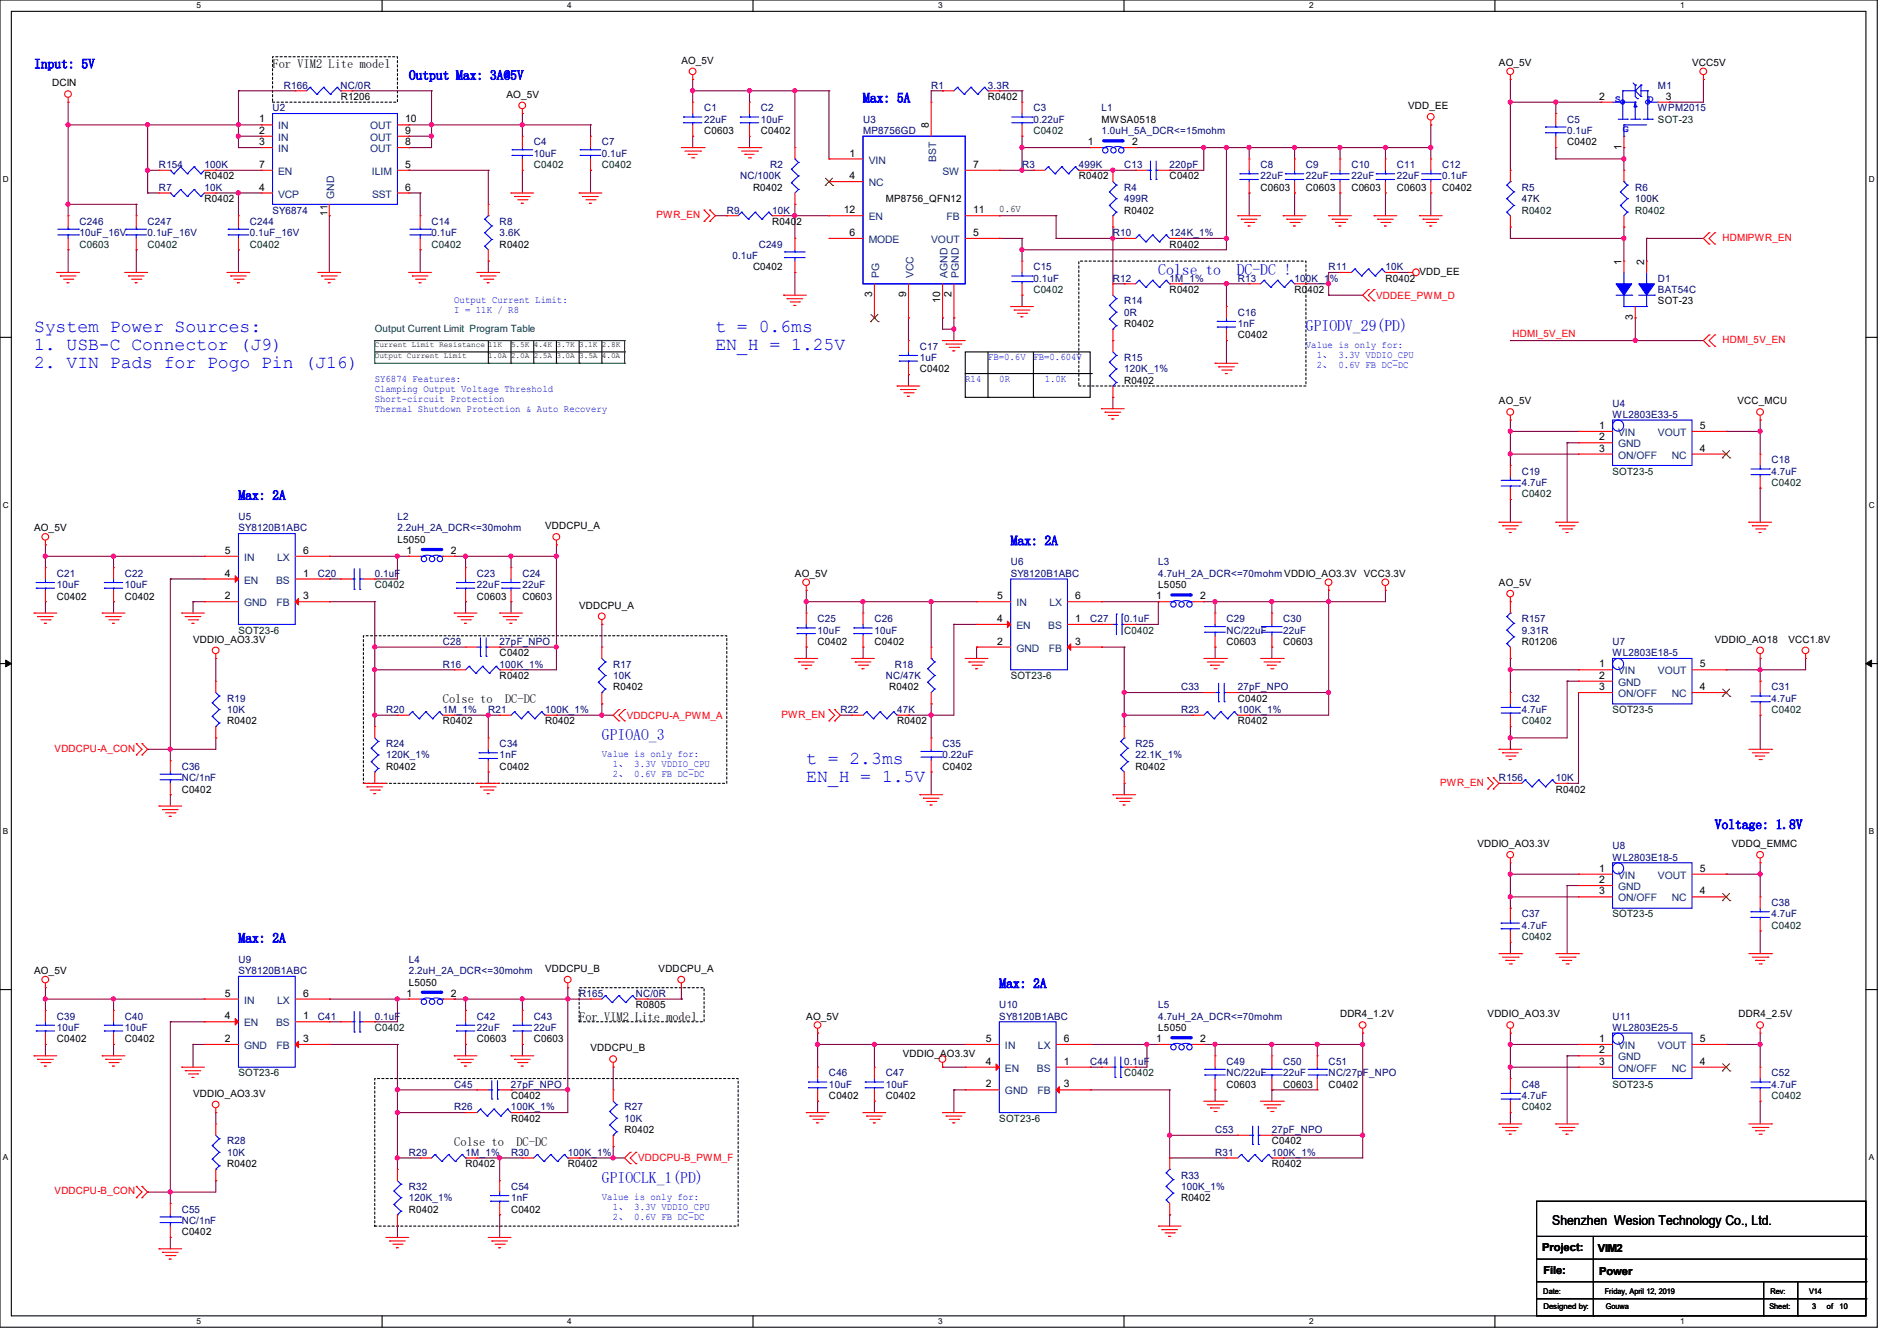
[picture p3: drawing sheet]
<svg xmlns="http://www.w3.org/2000/svg" width="297mm" height="210mm" viewBox="0 0 297 210" stroke-linecap="round" stroke-linejoin="round" font-family="sans-serif">
<defs><g id="words">
<g font-size="2.8" fill="#00f">
<text x="5.3" y="52">System Power Sources:</text>
<text x="112" y="52">t = 0.6ms</text>
<text x="5.3" y="54.9">1. USB-C Connector (J9)</text>
<text x="5.3" y="57.7">2. VIN Pads for Pogo Pin (J16)</text>
<text x="112" y="54.9">EN_H = 1.25V</text>
<text x="126.2" y="119.6">t = 2.3ms</text>
<text x="126.2" y="122.4">EN_H = 1.5V</text>
</g>
<g font-size="2.5" fill="#00f">
<text x="181.4" y="43">Colse to</text>
<text x="193.6" y="43">DC-DC !</text>
<text x="204.5" y="51.9">GPIODV_29(PD)</text>
<text x="94.2" y="115.9">GPIOAO_3</text>
<text x="94.2" y="185.3">GPIOCLK_1(PD)</text>
</g>
<g font-size="2.1" fill="#00f">
<text x="5.3" y="10.7">Input: 5V</text>
<text x="64" y="12.5">Output Max: 3A@5V</text>
<text x="135.1" y="16">Max: 5A</text>
<text x="37.3" y="78.3">Max: 2A</text>
<text x="158.2" y="85.4">Max: 2A</text>
<text x="268.5" y="129.8">Voltage: 1.8V</text>
<text x="37.3" y="147.6">Max: 2A</text>
<text x="156.5" y="154.7">Max: 2A</text>
</g>
<text font-size="2.1" x="243" y="191.9">Shenzhen Wesion Technology Co., Ltd.</text>
<g font-size="1.9">
<text x="42.7" y="10.6">For VIM2 Lite model</text>
<text x="69.3" y="110.2">Colse to</text>
<text x="79.1" y="110.2">DC-DC</text>
<text x="90.7" y="159.9">For VIM2 Lite model</text>
<text x="71.1" y="179.5">Colse to</text>
<text x="80.9" y="179.5">DC-DC</text>
</g>
<g font-size="1.7">
<text x="241.5" y="196">Project:</text>
<text x="250.1" y="196.1">VIM2</text>
<text x="241.6" y="199.5">File:</text>
<text x="250.4" y="199.7">Power</text>
</g>
<g font-size="1.6">
<text x="106.7" y="10">AO_5V</text>
<text x="234.7" y="10.3">AO_5V</text>
<text x="264.9" y="10.3">VCC5V</text>
<text x="8.2" y="13.5">DCIN</text>
<text x="53.3" y="15.7">R1206</text>
<text x="79.3" y="15.3">AO_5V</text>
<text x="154.7" y="15.7">R0402</text>
<text x="220.5" y="17.1">VDD_EE</text>
<text x="250.4" y="15.6">2</text>
<text x="260.8" y="15.6">3</text>
<text x="40.6" y="19.2">1</text>
<text x="40.6" y="21">2</text>
<text x="40.6" y="22.7">3</text>
<text x="63.5" y="19.2">10</text>
<text x="63.5" y="21">9</text>
<text x="63.5" y="22.7">8</text>
<text x="110.2" y="21">C0603</text>
<text x="119.1" y="21">C0402</text>
<text x="145.4" y="20.1" transform="rotate(-90 145.4 20.1)">8</text>
<text x="170.3" y="22.7">1</text>
<text x="172.5" y="19.2">MWSA0518</text>
<text x="177.2" y="22.7">2</text>
<text x="245.4" y="22.8">C0402</text>
<text x="253.9" y="23.5" transform="rotate(-90 253.9 23.5)">1</text>
<text x="32" y="28.1">R0402</text>
<text x="40.6" y="26.3">7</text>
<text x="40.6" y="29.8">4</text>
<text x="63.5" y="29.8">6</text>
<text x="63.5" y="26.3">5</text>
<text x="117.9" y="29.9">R0402</text>
<text x="133" y="24.5">1</text>
<text x="133" y="28.1">4</text>
<text x="152.4" y="26.3">7</text>
<text x="168.9" y="28.1">R0402</text>
<text x="183.1" y="28.1">C0402</text>
<text x="197.4" y="29.9">C0603</text>
<text x="204.5" y="29.9">C0603</text>
<text x="211.6" y="29.9">C0603</text>
<text x="218.7" y="29.9">C0603</text>
<text x="225.8" y="29.9">C0402</text>
<text x="32" y="31.7">R0402</text>
<text x="51.3" y="33.8" transform="rotate(-90 51.3 33.8)">11</text>
<text x="120.9" y="35.2">R0402</text>
<text x="132.1" y="33.4">12</text>
<text x="138.7" y="31.7">MP8756_QFN12</text>
<text x="152.4" y="33.4">11</text>
<text x="156.5" y="33.2">0.6V</text>
<text x="176" y="33.4">R0402</text>
<text x="78.2" y="38.8">R0402</text>
<text x="133" y="37">6</text>
<text x="152.4" y="37">5</text>
<text x="183.1" y="38.8">R0402</text>
<text x="253.9" y="41.4" transform="rotate(-90 253.9 41.4)">1</text>
<text x="257.4" y="41.4" transform="rotate(-90 257.4 41.4)">2</text>
<text x="117.9" y="42.3">C0402</text>
<text x="136.5" y="46.6" transform="rotate(-90 136.5 46.6)">3</text>
<text x="141.9" y="46.6" transform="rotate(-90 141.9 46.6)">9</text>
<text x="147.2" y="47.5" transform="rotate(-90 147.2 47.5)">10</text>
<text x="149" y="46.6" transform="rotate(-90 149 46.6)">2</text>
<text x="183.1" y="45.9">R0402</text>
<text x="202.7" y="45.9">R0402</text>
<text x="216.9" y="44.1">R0402</text>
<text x="222.2" y="43.1">VDD_EE</text>
<text x="259.6" y="47.7">SOT-23</text>
<text x="176" y="51.2">R0402</text>
<text x="193.8" y="53">C0402</text>
<text x="255.7" y="50.1" transform="rotate(-90 255.7 50.1)">3</text>
<text x="144" y="58.3">C0402</text>
<text x="176" y="60.1">R0402</text>
<text x="234.7" y="63.3">AO_5V</text>
<text x="272" y="63.3">VCC_MCU</text>
<text x="250.4" y="67.2">1</text>
<text x="250.4" y="69">2</text>
<text x="250.4" y="70.7">3</text>
<text x="266.1" y="70.7">4</text>
<text x="266.1" y="67.2">5</text>
<text x="5.3" y="83.2">AO_5V</text>
<text x="85.3" y="82.9">VDDCPU_A</text>
<text x="35.2" y="86.7">5</text>
<text x="47.5" y="86.7">6</text>
<text x="62.2" y="85">L5050</text>
<text x="63.7" y="86.7">1</text>
<text x="70.6" y="86.7">2</text>
<text x="8.9" y="93.9">C0402</text>
<text x="19.6" y="93.9">C0402</text>
<text x="35.2" y="93.9">2</text>
<text x="35.2" y="90.3">4</text>
<text x="47.5" y="90.3">1</text>
<text x="47.5" y="93.9">3</text>
<text x="74.7" y="93.9">C0603</text>
<text x="81.8" y="93.9">C0603</text>
<text x="90.7" y="95.3">VDDCPU_A</text>
<text x="124.5" y="90.3">AO_5V</text>
<text x="156.1" y="93.9">5</text>
<text x="168.4" y="93.9">6</text>
<text x="181" y="93.9">1</text>
<text x="181.4" y="92.1">L5050</text>
<text x="187.9" y="93.9">2</text>
<text x="234.7" y="91.8">AO_5V</text>
<text x="30.2" y="100.7">VDDIO_AO3.3V</text>
<text x="128" y="101">C0402</text>
<text x="136.9" y="101">C0402</text>
<text x="156.1" y="101">2</text>
<text x="156.1" y="97.4">4</text>
<text x="168.4" y="97.4">1</text>
<text x="168.4" y="101">3</text>
<text x="192" y="101">C0603</text>
<text x="200.9" y="101">C0603</text>
<text x="238.3" y="101">R01206</text>
<text x="268.5" y="100.7">VDDIO_AO18</text>
<text x="280" y="100.7">VCC1.8V</text>
<text x="78.2" y="102.8">C0402</text>
<text x="78.2" y="106.3">R0402</text>
<text x="250.4" y="104.5">1</text>
<text x="250.4" y="106.3">2</text>
<text x="266.1" y="104.5">5</text>
<text x="35.6" y="113.5">R0402</text>
<text x="69.3" y="113.5">R0402</text>
<text x="85.3" y="113.5">R0402</text>
<text x="96" y="108.1">R0402</text>
<text x="139.2" y="108.1">R0402</text>
<text x="140.5" y="113.5">R0402</text>
<text x="193.8" y="113.5">R0402</text>
<text x="193.8" y="109.9">C0402</text>
<text x="250.4" y="108.1">3</text>
<text x="266.1" y="108.1">4</text>
<text x="28.4" y="124.1">C0402</text>
<text x="60.5" y="120.6">R0402</text>
<text x="78.2" y="120.6">C0402</text>
<text x="147.6" y="120.6">C0402</text>
<text x="177.8" y="120.6">R0402</text>
<text x="243.6" y="124.1">R0402</text>
<text x="231.3" y="132.7">VDDIO_AO3.3V</text>
<text x="250.4" y="136.5">1</text>
<text x="266.1" y="136.5">5</text>
<text x="271.1" y="132.7">VDDQ_EMMC</text>
<text x="250.4" y="138.3">2</text>
<text x="250.4" y="140.1">3</text>
<text x="266.1" y="140.1">4</text>
<text x="5.3" y="152.6">AO_5V</text>
<text x="64" y="154.3">L5050</text>
<text x="85.3" y="152.2">VDDCPU_B</text>
<text x="103.1" y="152.2">VDDCPU_A</text>
<text x="35.2" y="159.6">4</text>
<text x="35.2" y="156.1">5</text>
<text x="47.5" y="159.6">1</text>
<text x="47.5" y="156.1">6</text>
<text x="63.7" y="156.1">1</text>
<text x="70.6" y="156.1">2</text>
<text x="99.6" y="157.9">R0805</text>
<text x="126.2" y="159.7">AO_5V</text>
<text x="181.4" y="161.5">L5050</text>
<text x="209.8" y="159.3">DDR4_1.2V</text>
<text x="232.9" y="159.3">VDDIO_AO3.3V</text>
<text x="272.2" y="159.3">DDR4_2.5V</text>
<text x="8.9" y="163.2">C0402</text>
<text x="19.6" y="163.2">C0402</text>
<text x="35.2" y="163.2">2</text>
<text x="47.5" y="163.2">3</text>
<text x="74.7" y="163.2">C0603</text>
<text x="83.6" y="163.2">C0603</text>
<text x="92.5" y="164.7">VDDCPU_B</text>
<text x="141.4" y="165.6">VDDIO_AO3.3V</text>
<text x="154.3" y="166.8">4</text>
<text x="154.3" y="163.2">5</text>
<text x="166.6" y="166.8">1</text>
<text x="166.6" y="163.2">6</text>
<text x="181" y="163.2">1</text>
<text x="187.9" y="163.2">2</text>
<text x="250.4" y="163.2">1</text>
<text x="250.4" y="165">2</text>
<text x="250.4" y="166.8">3</text>
<text x="266.1" y="166.8">4</text>
<text x="266.1" y="163.2">5</text>
<text x="30.2" y="171.8">VDDIO_AO3.3V</text>
<text x="80" y="172.1">C0402</text>
<text x="129.8" y="172.1">C0402</text>
<text x="138.7" y="172.1">C0402</text>
<text x="154.3" y="170.3">2</text>
<text x="166.6" y="170.3">3</text>
<text x="192" y="170.3">C0603</text>
<text x="200.9" y="170.3">C0603</text>
<text x="208" y="170.3">C0402</text>
<text x="80" y="175.7">R0402</text>
<text x="97.8" y="177.5">R0402</text>
<text x="199.1" y="179.2">C0402</text>
<text x="35.6" y="182.8">R0402</text>
<text x="72.9" y="182.8">R0402</text>
<text x="88.9" y="182.8">R0402</text>
<text x="199.1" y="182.8">R0402</text>
<text x="64" y="189.9">R0402</text>
<text x="80" y="189.9">C0402</text>
<text x="184.9" y="188.1">R0402</text>
<text x="28.4" y="193.5">C0402</text>
</g>
<g font-size="1.6" fill="#00007f">
<text x="42.7" y="17.4">U2</text>
<text x="44.4" y="13.9">R166</text>
<text x="53.3" y="13.9">NC/0R</text>
<text x="110.2" y="17.4">C1</text>
<text x="119.1" y="17.4">C2</text>
<text x="145.8" y="13.9">R1</text>
<text x="154.7" y="13.9">3.3R</text>
<text x="161.8" y="17.4">C3</text>
<text x="172.5" y="17.4">L1</text>
<text x="259.6" y="13.9">M1</text>
<text x="259.6" y="17.4">WPM2015</text>
<text x="83.6" y="22.8">C4</text>
<text x="94.2" y="22.8">C7</text>
<text x="110.2" y="19.2">22uF</text>
<text x="119.1" y="19.2">10uF</text>
<text x="135.1" y="19.2">U3</text>
<text x="135.1" y="21">MP8756GD</text>
<text x="161.8" y="19.2">0.22uF</text>
<text x="172.5" y="21">1.0uH_5A_DCR&lt;=15mohm</text>
<text x="245.4" y="19.2">C5</text>
<text x="245.4" y="21">0.1uF</text>
<text x="24.9" y="29.9">R7</text>
<text x="24.9" y="26.3">R154</text>
<text x="32" y="26.3">100K</text>
<text x="32" y="29.9">10K</text>
<text x="83.6" y="24.6">10uF</text>
<text x="94.2" y="24.6">0.1uF</text>
<text x="115.9" y="28.1">NC/100K</text>
<text x="120.6" y="26.3">R2</text>
<text x="160" y="26.3">R3</text>
<text x="168.9" y="26.3">499K</text>
<text x="176" y="26.3">C13</text>
<text x="176" y="29.9">R4</text>
<text x="183.1" y="26.3">220pF</text>
<text x="197.4" y="26.3">C8</text>
<text x="197.4" y="28.1">22uF</text>
<text x="204.5" y="26.3">C9</text>
<text x="204.5" y="28.1">22uF</text>
<text x="211.6" y="26.3">C10</text>
<text x="211.6" y="28.1">22uF</text>
<text x="218.7" y="26.3">C11</text>
<text x="218.7" y="28.1">22uF</text>
<text x="225.8" y="26.3">C12</text>
<text x="225.8" y="28.1">0.1uF</text>
<text x="238.3" y="29.9">R5</text>
<text x="256" y="29.9">R6</text>
<text x="12.4" y="35.2">C246</text>
<text x="23.1" y="35.2">C247</text>
<text x="39.1" y="35.2">C244</text>
<text x="42.7" y="33.4">SY6874</text>
<text x="67.6" y="35.2">C14</text>
<text x="78.2" y="35.2">R8</text>
<text x="113.8" y="33.4">R9</text>
<text x="120.9" y="33.4">10K</text>
<text x="176" y="31.7">499R</text>
<text x="12.4" y="37">10uF_16V</text>
<text x="23.1" y="37">0.1uF_16V</text>
<text x="39.1" y="37">0.1uF_16V</text>
<text x="67.6" y="37">0.1uF</text>
<text x="78.2" y="37">3.6K</text>
<text x="114.7" y="40.6">0.1uF</text>
<text x="118.8" y="38.8">C249</text>
<text x="174.2" y="37">R10</text>
<text x="183.1" y="37">124K_1%</text>
<text x="161.8" y="42.3">C15</text>
<text x="161.8" y="44.1">0.1uF</text>
<text x="174.2" y="44.1">R12</text>
<text x="176" y="47.7">R14</text>
<text x="183.1" y="44.1">1M_1%</text>
<text x="193.8" y="44.1">R13</text>
<text x="202.7" y="44.1">100K_1%</text>
<text x="208" y="42.3">R11</text>
<text x="216.9" y="42.3">10K</text>
<text x="259.6" y="44.1">D1</text>
<text x="259.6" y="45.9">BAT54C</text>
<text x="176" y="49.4">0R</text>
<text x="193.8" y="49.4">C16</text>
<text x="193.8" y="51.2">1nF</text>
<text x="144" y="54.8">C17</text>
<text x="144" y="56.6">1uF</text>
<text x="176" y="56.6">R15</text>
<text x="176" y="58.3">120K_1%</text>
<text x="252.5" y="63.7">U4</text>
<text x="252.5" y="65.4">WL2803E33-5</text>
<text x="238.3" y="74.3">C19</text>
<text x="238.3" y="76.1">4.7uF</text>
<text x="277.4" y="72.6">C18</text>
<text x="277.4" y="74.3">4.7uF</text>
<text x="37.3" y="81.4">U5</text>
<text x="37.3" y="83.2">SY8120B1ABC</text>
<text x="62.2" y="81.4">L2</text>
<text x="62.2" y="83.2">2.2uH_2A_DCR&lt;=30mohm</text>
<text x="158.2" y="88.6">U6</text>
<text x="181.4" y="88.6">L3</text>
<text x="8.9" y="90.3">C21</text>
<text x="8.9" y="92.1">10uF</text>
<text x="19.6" y="90.3">C22</text>
<text x="19.6" y="92.1">10uF</text>
<text x="49.8" y="90.3">C20</text>
<text x="58.7" y="90.3">0.1uF</text>
<text x="74.7" y="90.3">C23</text>
<text x="74.7" y="92.1">22uF</text>
<text x="81.8" y="90.3">C24</text>
<text x="81.8" y="92.1">22uF</text>
<text x="158.2" y="90.3">SY8120B1ABC</text>
<text x="181.4" y="90.3">4.7uH_2A_DCR&lt;=70mohm VDDIO_AO3.3V VCC3.3V</text>
<text x="69.3" y="101">C28</text>
<text x="78.2" y="101">27pF_NPO</text>
<text x="128" y="97.4">C25</text>
<text x="128" y="99.2">10uF</text>
<text x="136.9" y="97.4">C26</text>
<text x="136.9" y="99.2">10uF</text>
<text x="170.7" y="97.4">C27</text>
<text x="176" y="97.4">0.1uF</text>
<text x="192" y="97.4">C29</text>
<text x="192" y="99.2">NC/22uF</text>
<text x="200.9" y="97.4">C30</text>
<text x="200.9" y="99.2">22uF</text>
<text x="238.3" y="97.4">R157</text>
<text x="238.3" y="99.2">9.31R</text>
<text x="252.5" y="101">U7</text>
<text x="69.3" y="104.6">R16</text>
<text x="78.2" y="104.6">100K_1%</text>
<text x="96" y="104.6">R17</text>
<text x="96" y="106.3">10K</text>
<text x="138.7" y="106.3">NC/47K</text>
<text x="140.1" y="104.6">R18</text>
<text x="252.5" y="102.8">WL2803E18-5</text>
<text x="35.6" y="109.9">R19</text>
<text x="35.6" y="111.7">10K</text>
<text x="60.5" y="111.7">R20</text>
<text x="69.3" y="111.7">1M_1%</text>
<text x="76.5" y="111.7">R21</text>
<text x="85.3" y="111.7">100K_1%</text>
<text x="131.6" y="111.7">R22</text>
<text x="140.5" y="111.7">47K</text>
<text x="184.9" y="111.7">R23</text>
<text x="184.9" y="108.1">C33</text>
<text x="193.8" y="111.7">100K_1%</text>
<text x="193.8" y="108.1">27pF_NPO</text>
<text x="238.3" y="109.9">C32</text>
<text x="238.3" y="111.7">4.7uF</text>
<text x="277.4" y="108.1">C31</text>
<text x="277.4" y="109.9">4.7uF</text>
<text x="60.5" y="117">R24</text>
<text x="60.5" y="118.8">120K_1%</text>
<text x="78.2" y="117">C34</text>
<text x="78.2" y="118.8">1nF</text>
<text x="147.6" y="117">C35</text>
<text x="147.6" y="118.8">0.22uF</text>
<text x="177.8" y="117">R25</text>
<text x="177.8" y="118.8">22.1K_1%</text>
<text x="28.4" y="120.6">C36</text>
<text x="28.4" y="122.3">NC/1nF</text>
<text x="234.7" y="122.3">R156</text>
<text x="243.6" y="122.3">10K</text>
<text x="252.5" y="133">U8</text>
<text x="252.5" y="134.8">WL2803E18-5</text>
<text x="238.3" y="143.7">C37</text>
<text x="277.4" y="141.9">C38</text>
<text x="277.4" y="143.7">4.7uF</text>
<text x="238.3" y="145.5">4.7uF</text>
<text x="37.3" y="150.8">U9</text>
<text x="37.3" y="152.6">SY8120B1ABC</text>
<text x="64" y="150.8">L4</text>
<text x="64" y="152.6">2.2uH_2A_DCR&lt;=30mohm</text>
<text x="8.9" y="159.7">C39</text>
<text x="8.9" y="161.5">10uF</text>
<text x="19.6" y="159.7">C40</text>
<text x="19.6" y="161.5">10uF</text>
<text x="49.8" y="159.7">C41</text>
<text x="58.7" y="159.7">0.1uF</text>
<text x="74.7" y="159.7">C42</text>
<text x="74.7" y="161.5">22uF</text>
<text x="83.6" y="159.7">C43</text>
<text x="83.6" y="161.5">22uF</text>
<text x="90.7" y="156.1">R165</text>
<text x="99.6" y="156.1">NC/0R</text>
<text x="156.5" y="157.9">U10</text>
<text x="156.5" y="159.7">SY8120B1ABC</text>
<text x="181.4" y="157.9">L5</text>
<text x="181.4" y="159.7">4.7uH_2A_DCR&lt;=70mohm</text>
<text x="252.5" y="159.7">U11</text>
<text x="252.5" y="161.5">WL2803E25-5</text>
<text x="170.7" y="166.8">C44</text>
<text x="176" y="166.8">0.1uF</text>
<text x="192" y="166.8">C49</text>
<text x="200.9" y="166.8">C50</text>
<text x="208" y="166.8">C51</text>
<text x="71.1" y="173.9">R26</text>
<text x="71.1" y="170.3">C45</text>
<text x="80" y="173.9">100K_1%</text>
<text x="80" y="170.3">27pF_NPO</text>
<text x="97.8" y="173.9">R27</text>
<text x="129.8" y="168.6">C46</text>
<text x="129.8" y="170.3">10uF</text>
<text x="138.7" y="168.6">C47</text>
<text x="138.7" y="170.3">10uF</text>
<text x="192" y="168.6">NC/22uF</text>
<text x="200.9" y="168.6">22uF</text>
<text x="208" y="168.6">NC/27pF_NPO</text>
<text x="238.3" y="170.3">C48</text>
<text x="238.3" y="172.1">4.7uF</text>
<text x="277.4" y="168.6">C52</text>
<text x="277.4" y="170.3">4.7uF</text>
<text x="35.6" y="179.2">R28</text>
<text x="97.8" y="175.7">10K</text>
<text x="190.2" y="177.5">C53</text>
<text x="199.1" y="177.5">27pF_NPO</text>
<text x="35.6" y="181">10K</text>
<text x="64" y="181">R29</text>
<text x="72.9" y="181">1M_1%</text>
<text x="80" y="181">R30</text>
<text x="88.9" y="181">100K_1%</text>
<text x="184.9" y="184.6">R33</text>
<text x="190.2" y="181">R31</text>
<text x="199.1" y="181">100K_1%</text>
<text x="28.4" y="189.9">C55</text>
<text x="28.4" y="191.7">NC/1nF</text>
<text x="64" y="186.3">R32</text>
<text x="64" y="188.1">120K_1%</text>
<text x="80" y="186.3">C54</text>
<text x="80" y="188.1">1nF</text>
<text x="184.9" y="186.3">100K_1%</text>
</g>
<g font-size="1.6" fill="#00f">
<text x="252.8" y="16">S</text>
<text x="258" y="16">D</text>
<text x="254.1" y="20.7">G</text>
<text x="71.1" y="47.5">Output Current Limit:</text>
<text x="71.1" y="49">I = 11K / R8</text>
<text x="58.7" y="59.9">SY6874 Features:</text>
<text x="151.1" y="59.9">R14</text>
<text x="154.7" y="56.3">FB=0.6V</text>
<text x="156.5" y="59.9">0R</text>
<text x="161.8" y="56.3">FB=0.604V</text>
<text x="163.6" y="59.9">1.0K</text>
<text x="204.5" y="54.6">Value is only for:</text>
<text x="206.2" y="57.7">2、 0.6V FB DC-DC</text>
<text x="206.2" y="56.1">1、 3.3V VDDIO_CPU</text>
<text x="58.7" y="61.5">Clamping Output Voltage Threshold</text>
<text x="58.7" y="63">Short-circuit Protection</text>
<text x="58.7" y="64.6">Thermal Shutdown Protection &amp; Auto Recovery</text>
<text x="94.2" y="118.6">Value is only for:</text>
<text x="95.9" y="120.1">1、 3.3V VDDIO_CPU</text>
<text x="95.9" y="121.7">2、 0.6V FB DC-DC</text>
<text x="94.2" y="187.9">Value is only for:</text>
<text x="95.9" y="189.5">1、 3.3V VDDIO_CPU</text>
<text x="95.9" y="191">2、 0.6V FB DC-DC</text>
</g>
<g font-size="1.6" fill="#003f7f">
<text x="43.6" y="20.3">IN</text>
<text x="43.6" y="22.1">IN</text>
<text x="43.6" y="23.8">IN</text>
<text x="58" y="20.3">OUT</text>
<text x="58" y="22.1">OUT</text>
<text x="58" y="23.8">OUT</text>
<text x="43.6" y="27.4">EN</text>
<text x="58.2" y="27.4">ILIM</text>
<text x="136" y="25.6">VIN</text>
<text x="136" y="29.2">NC</text>
<text x="146.6" y="25.4" transform="rotate(-90 146.6 25.4)">BST</text>
<text x="147.6" y="27.4">SW</text>
<text x="43.6" y="30.9">VCP</text>
<text x="52.3" y="31.1" transform="rotate(-90 52.3 31.1)">GND</text>
<text x="58.2" y="30.9">SST</text>
<text x="136" y="34.5">EN</text>
<text x="148.2" y="34.5">FB</text>
<text x="136" y="38.1">MODE</text>
<text x="145.8" y="38.1">VOUT</text>
<text x="137.7" y="43.6" transform="rotate(-90 137.7 43.6)">PG</text>
<text x="143" y="43.6" transform="rotate(-90 143 43.6)">VCC</text>
<text x="148.3" y="43.6" transform="rotate(-90 148.3 43.6)">AGND</text>
<text x="150.1" y="43.6" transform="rotate(-90 150.1 43.6)">PGND</text>
<text x="253.4" y="68.3">VIN</text>
<text x="253.4" y="70.1">GND</text>
<text x="253.4" y="71.8">ON/OFF</text>
<text x="259.6" y="68.3">VOUT</text>
<text x="261.7" y="71.8">NC</text>
<text x="38.2" y="87.8">IN</text>
<text x="43.4" y="87.8">LX</text>
<text x="38.2" y="95">GND</text>
<text x="38.2" y="91.4">EN</text>
<text x="43.2" y="91.4">BS</text>
<text x="43.3" y="95">FB</text>
<text x="159.1" y="95">IN</text>
<text x="164.3" y="95">LX</text>
<text x="159.1" y="98.5">EN</text>
<text x="164.1" y="98.5">BS</text>
<text x="159.1" y="102.1">GND</text>
<text x="164.2" y="102.1">FB</text>
<text x="253.4" y="105.6">VIN</text>
<text x="253.4" y="107.4">GND</text>
<text x="259.6" y="105.6">VOUT</text>
<text x="253.4" y="109.2">ON/OFF</text>
<text x="261.7" y="109.2">NC</text>
<text x="253.4" y="137.6">VIN</text>
<text x="259.6" y="137.6">VOUT</text>
<text x="253.4" y="139.4">GND</text>
<text x="253.4" y="141.2">ON/OFF</text>
<text x="261.7" y="141.2">NC</text>
<text x="38.2" y="160.7">EN</text>
<text x="38.2" y="157.2">IN</text>
<text x="43.2" y="160.7">BS</text>
<text x="43.4" y="157.2">LX</text>
<text x="38.2" y="164.3">GND</text>
<text x="43.3" y="164.3">FB</text>
<text x="157.4" y="167.9">EN</text>
<text x="157.4" y="164.3">IN</text>
<text x="162.3" y="167.9">BS</text>
<text x="162.5" y="164.3">LX</text>
<text x="253.4" y="164.3">VIN</text>
<text x="253.4" y="166.1">GND</text>
<text x="253.4" y="167.9">ON/OFF</text>
<text x="259.6" y="164.3">VOUT</text>
<text x="261.7" y="167.9">NC</text>
<text x="157.4" y="171.4">GND</text>
<text x="162.4" y="171.4">FB</text>
</g>
<g font-size="1.6" fill="#003f00">
<text x="161.8" y="21">C0402</text>
<text x="259.6" y="19.2">SOT-23</text>
<text x="83.6" y="26.3">C0402</text>
<text x="94.2" y="26.3">C0402</text>
<text x="238.3" y="33.4">R0402</text>
<text x="256" y="33.4">R0402</text>
<text x="12.4" y="38.8">C0603</text>
<text x="23.1" y="38.8">C0402</text>
<text x="39.1" y="38.8">C0402</text>
<text x="67.6" y="38.8">C0402</text>
<text x="161.8" y="45.9">C0402</text>
<text x="238.3" y="77.9">C0402</text>
<text x="252.5" y="74.3">SOT23-5</text>
<text x="277.4" y="76.1">C0402</text>
<text x="58.7" y="92.1">C0402</text>
<text x="37.3" y="99.2">SOT23-6</text>
<text x="176" y="99.2">C0402</text>
<text x="158.2" y="106.3">SOT23-6</text>
<text x="238.3" y="113.5">C0402</text>
<text x="252.5" y="111.7">SOT23-5</text>
<text x="277.4" y="111.7">C0402</text>
<text x="252.5" y="143.7">SOT23-5</text>
<text x="238.3" y="147.2">C0402</text>
<text x="277.4" y="145.5">C0402</text>
<text x="58.7" y="161.5">C0402</text>
<text x="37.3" y="168.6">SOT23-6</text>
<text x="176" y="168.6">C0402</text>
<text x="238.3" y="173.9">C0402</text>
<text x="252.5" y="170.3">SOT23-5</text>
<text x="277.4" y="172.1">C0402</text>
<text x="156.5" y="175.7">SOT23-6</text>
</g>
<g font-size="1.6" fill="#f00">
<text x="102.8" y="34.2">PWR_EN</text>
<text x="269.7" y="37.7">HDMIPWR_EN</text>
<text x="215.5" y="46.8">VDDEE_PWM_D</text>
<text x="236.8" y="52.8">HDMI_5V_EN</text>
<text x="269.7" y="53.7">HDMI_5V_EN</text>
<text x="98.1" y="112.6">VDDCPU-A_PWM_A</text>
<text x="122.3" y="112.4">PWR_EN</text>
<text x="8.6" y="117.7">VDDCPU-A_CON</text>
<text x="225.5" y="123.1">PWR_EN</text>
<text x="99.9" y="181.9">VDDCPU-B_PWM_F</text>
<text x="8.6" y="187.1">VDDCPU-B_CON</text>
</g>
<g font-size="1.6" fill="#00003f">
<text x="238.3" y="31.7">47K</text>
<text x="256" y="31.7">100K</text>
</g>
<text font-size="1.6" fill="#003f3f" x="58.7" y="51.9">Output Current Limit Program Table</text>
<g font-size="1.3">
<text x="30.8" y="1.3">5</text>
<text x="88.8" y="1.3">4</text>
<text x="146.9" y="1.3">3</text>
<text x="205" y="1.3">2</text>
<text x="263.1" y="1.3">1</text>
<text x=".5" y="28.4">D</text>
<text x="292.6" y="28.4">D</text>
<text x=".5" y="79.5">C</text>
<text x="292.6" y="79.5">C</text>
<text x=".5" y="130.6">B</text>
<text x="292.6" y="130.6">B</text>
<text x=".5" y="181.7">A</text>
<text x="292.6" y="181.7">A</text>
<text x="30.8" y="207.4">5</text>
<text x="88.8" y="207.4">4</text>
<text x="146.9" y="207.4">3</text>
<text x="205" y="207.4">2</text>
<text x="263.1" y="207.4">1</text>
</g>
<g font-size="1.2">
<text x="58.7" y="56.1">Output Current Limit</text>
<text x="58.7" y="54.4">Current Limit Resistance</text>
<text x="76.5" y="56.1">1.0A 2.0A 2.5A 3.0A 3.5A 4.0A</text>
<text x="76.5" y="54.4">11K</text>
<text x="80" y="54.4">5.5K</text>
<text x="83.6" y="54.4">4.4K</text>
<text x="87.1" y="54.4">3.7K</text>
<text x="90.7" y="54.4">3.1K</text>
<text x="94.2" y="54.4">2.8K</text>
<text x="241.6" y="202.6">Date:</text>
<text x="251.2" y="202.6">Friday, April 12, 2019</text>
<text x="277.2" y="202.6">Rev:</text>
<text x="283.2" y="202.6">V14</text>
<text x="241.6" y="205.1">Designed by:</text>
<text x="251.4" y="205.1">Gouwa</text>
<text x="277" y="205.1">Sheet:</text>
<text x="283.8" y="205.1">3</text>
<text x="286" y="205.1">of</text>
<text x="288" y="205.1">10</text>
</g>
</g></defs>
<path d="M0 0h293.9v207.9h-293.9zM1.8 1.8h290.3v204.3h-290.3z" fill="none" stroke="#000" stroke-width=".17"/>
<g fill="#fff">
<path d="M30.8 .2h.7v1.4h-.7z"/>
<path d="M30.8 206.2h.7v1.4h-.7z"/>
</g>
<path d="M59.8 0v1.8M59.8 206.1v1.8" fill="none" stroke="#000" stroke-width=".17"/>
<g fill="#fff">
<path d="M88.8 .2h.7v1.4h-.7z"/>
<path d="M88.8 206.2h.7v1.4h-.7z"/>
</g>
<path d="M117.9 0v1.8M117.9 206.1v1.8" fill="none" stroke="#000" stroke-width=".17"/>
<g fill="#fff">
<path d="M146.9 .2h.7v1.4h-.7z"/>
<path d="M146.9 206.2h.7v1.4h-.7z"/>
</g>
<path d="M176 0v1.8M176 206.1v1.8" fill="none" stroke="#000" stroke-width=".17"/>
<g fill="#fff">
<path d="M205 .2h.7v1.4h-.7z"/>
<path d="M205 206.2h.7v1.4h-.7z"/>
</g>
<path d="M234.1 0v1.8M234.1 206.1v1.8" fill="none" stroke="#000" stroke-width=".17"/>
<g fill="#fff">
<path d="M263.1 .2h.6v1.4h-.6z"/>
<path d="M263.1 206.2h.6v1.4h-.6z"/>
<path d="M.5 27.3h.9v1.4h-.9z"/>
<path d="M292.6 27.3h.9v1.4h-.9z"/>
<path d="M.5 78.4h.9v1.4h-.9z"/>
<path d="M292.6 78.4h.9v1.4h-.9z"/>
</g>
<path d="M0 52.8h1.8M292.1 52.8h1.8" fill="none" stroke="#000" stroke-width=".17"/>
<g fill="#fff">
<path d="M.5 129.5h.8v1.4h-.8z"/>
<path d="M292.6 129.5h.8v1.4h-.8z"/>
</g>
<path d="M0 103.9h1.8M292.1 103.9h1.8" fill="none" stroke="#000" stroke-width=".17"/>
<path d="M.9 103.4l.9 .5-.9 .5zM292.1 103.9l.9-.5v1z" fill="#000" stroke="#000" stroke-width=".16"/>
<g fill="#fff">
<path d="M.5 180.5h.8v1.4h-.8z"/>
<path d="M292.6 180.5h.8v1.4h-.8z"/>
</g>
<g fill="none" stroke="#000" stroke-width=".17">
<path d="M58.7 55.1h39.1M76.5 56.9h.1M76.5 53.3v3.6M80 56.9h.1M80 53.3v3.6M83.6 56.9h.1M83.6 53.3v3.6M87.1 56.9h.1M87.1 53.3v3.6M90.7 56.9h.1M90.7 53.3v3.6M94.2 56.9h.1"/>
<path d="M94.2 53.3v3.6M97.8 55.1h.1M151.1 55.1h19.6v7.1h-19.6zM151.1 58.5h19.8M154.7 55.1v7.1M161.8 55.1v7.1M170.9 58.5h.1M154.7 62.2h.1M161.8 62.2h.1M0 155h1.8M292.1 155h1.8M240.6 188.1h51.5v18h-51.5z"/>
<path d="M240.6 193.6h51.5M240.6 197.2h51.5M249.5 193.6v12.5M292.1 193.6h.1M292.1 197.2h.1M240.6 200.7h51.5M240.6 203.4h51.5M249.5 206.1h.1M276.1 206.1h.1M276.1 200.7v5.4M281.5 206.1h.1M281.5 200.7v5.4"/>
<path d="M292.1 200.7h.1M292.1 203.4h.1"/>
</g>
<path d="M168.9 40.9h35.6v19.6h-35.6zM56.9 99.6h56.9v23.1h-56.9zM58.7 168.9h56.9v23.1h-56.9z" fill="none" stroke="#000" stroke-width=".17" stroke-dasharray=".3"/>
<path d="M42.7 8.9h19.5v7.1h-19.5zM90.7 154.7h19.5v5.3h-19.5z" fill="none" stroke="#000" stroke-width=".17" stroke-dasharray=".3 .3"/>
<g fill="none" stroke="#7f003f" stroke-width=".17">
<path d="M10.7 19.6h.1M10.7 16h.1M10.7 19.6h30.2M10.7 16v17.8M23.1 19.6h.1M23.1 19.6v10.6M37.3 19.6h.1M37.3 14.2h.1M37.3 14.2h8.9M37.3 14.2v8.9M55.1 14.2h.1M55.1 14.2h12.5"/>
<path d="M64 19.6h.1M64 19.6h28.5M67.6 19.6h.1M67.6 14.2h.1M67.6 14.2v8.9h-3.6M81.8 17.8h.1M81.8 19.6h.1M81.8 17.8v3.5M92.5 19.6h.1M92.5 19.6v1.7M108.5 14.2h.1M108.5 12.4h.1"/>
<path d="M108.5 12.4v3.6M108.5 14.2h21.3M117.3 14.2h.1M117.3 14.2v1.8M124.5 14.2h.1M124.5 14.2v8.9M129.8 14.2h.1M129.8 14.2v10.7M145.8 14.2h.1M145.8 14.2v1.8M145.8 14.2h1.8M147.6 14.2h.1"/>
<path d="M156.5 14.2h.1M156.5 14.2h3.5M160 14.2h.1M160 14.2v1.8M224 19.6h.1M224 19.6v5.3M236.5 12.4h.1M236.5 16h.1M236.5 12.4v14.3M236.5 16h14.2M243.6 16h.1M243.6 16v1.8"/>
<path d="M261.4 16h.1M266.7 12.4h.1M266.7 12.4v3.6h-5.3M10.7 39.1h.1M10.7 32h.1M10.7 39.1v3.6M10.7 32h10.6M21.3 39.1h.1M21.3 32h.1M21.3 32v1.8M21.3 39.1v3.6M23.1 30.2h.1"/>
<path d="M23.1 26.7h.1M23.1 26.7h1.8M23.1 30.2h1.8M33.8 26.7h.1M33.8 30.2h.1M33.8 26.7h7.1M33.8 30.2h7.1M37.3 23.1h.1M37.3 21.3h.1M37.3 30.2h.1M37.3 39.1h.1M37.3 23.1h3.6"/>
<path d="M37.3 21.3h3.6M37.3 30.2v3.6M37.3 39.1v3.6M51.6 33.8h.1M51.6 33.8v8.9M64 23.1h.1M64 21.3h.1M64 26.7h.1M64 30.2h.1M64 26.7h12.5M64 21.3h3.6M64 30.2h1.8"/>
<path d="M65.8 39.1h.1M65.8 30.2h.1M65.8 30.2v3.6M65.8 39.1v3.6M67.6 21.3h.1M76.5 26.7h.1M76.5 26.7v5.3M81.8 26.7h.1M81.8 26.7v3.5M92.5 26.7h.1M92.5 26.7v3.5M108.5 21.3h.1"/>
<path d="M108.5 21.3v1.8M112 33.8h1.8M113.8 33.8h.1M117.3 23.1h.1M117.3 21.3v1.8M122.7 33.8h7.1M124.5 33.8h.1M124.5 32h.1M124.5 32v5.3M156.5 33.8h.1M156.5 26.7h.1M156.5 37.3h.1"/>
<path d="M156.5 37.3h3.5M156.5 26.7h5.3M156.5 33.8h8.9M160 39.1h.1M160 23.1h.1M160 21.3h.1M160 37.3h.1M160 21.3v5.4M160 37.3v3.6M160 23.1h10.7M161.8 26.7h.1M165.4 37.3h.1"/>
<path d="M165.4 33.8h.1M165.4 37.3h10.6M165.4 33.8v3.5M170.7 26.7h.1M170.7 26.7h7.1M174.2 26.7h.1M174.2 35.6h.1M174.2 37.3h.1M174.2 35.6v8.8h1.8M176 37.3h.1M177.8 23.1h.1M177.8 23.1h46.2"/>
<path d="M183.1 26.7h.1M184.9 37.3h.1M184.9 37.3h7.1M188.5 23.1h.1M188.5 23.1v3.6h-5.4M192 37.3h.1M192 23.1h.1M192 23.1v16h-32M195.6 30.2h.1M195.6 23.1h.1M195.6 23.1v1.8M195.6 30.2v3.6"/>
<path d="M202.7 30.2h.1M202.7 23.1h.1M202.7 23.1v1.8M202.7 30.2v3.6M209.8 30.2h.1M209.8 23.1h.1M209.8 23.1v1.8M209.8 30.2v3.6M216.9 23.1h.1M216.9 30.2h.1M216.9 23.1v1.8M216.9 30.2v3.6"/>
<path d="M224 23.1h.1M224 30.2h.1M224 30.2v3.6M236.5 35.6h.1M236.5 37.3h.1M236.5 35.6v1.7M236.5 37.3h17.8M243.6 23.1h.1M243.6 24.9h.1M243.6 23.1v1.8M243.6 24.9h10.7M254.3 37.3h.1"/>
<path d="M254.3 23.1h.1M254.3 24.9h.1M254.3 35.6h.1M254.3 23.1v3.6M254.3 35.6v5.3M257.8 37.3h.1M257.8 37.3v3.6M257.8 37.3h8.9M76.5 40.9h.1M76.5 40.9v1.8M124.5 42.7h.1M124.5 42.7v3.5"/>
<path d="M142.2 58.7h.1M142.2 49.8h.1M142.2 49.8v3.5M142.2 58.7v1.8M147.6 49.8h.1M147.6 49.8v1.8h1.8M149.4 49.8h.1M149.4 51.6h.1M149.4 49.8v3.5M160 46.2h.1M160 46.2v1.8M176 44.4h.1"/>
<path d="M184.9 44.4h.1M184.9 44.4h10.7M192 53.3h.1M192 44.4h.1M192 44.4v3.6M192 53.3v3.6M204.5 44.4h.1M204.5 44.4h3.5M208 42.7h.1M208 46.2h.1M208 44.4h.1M208 42.7v3.5"/>
<path d="M208 42.7h1.8M208 46.2h5.4M209.8 42.7h.1M218.7 42.7h1.8M220.5 42.7h.1M236.5 53.3h.1M236.5 53.3h30.2M256 49.8h.1M256 53.3h.1M256 49.8v3.5M174.2 62.2h.1M174.2 62.2v1.8"/>
<path d="M236.5 65.8h.1M236.5 67.6h.1M236.5 78.2h.1M236.5 71.1h.1M236.5 65.8v7.1M236.5 78.2v3.6M236.5 67.6h10.6M236.5 71.1h10.6M245.4 69.3h.1M245.4 69.3v12.5M245.4 69.3h1.7M270.3 67.6h.1"/>
<path d="M270.3 67.6h5.3M275.6 76.5h.1M275.6 65.8h.1M275.6 67.6h.1M275.6 65.8v5.3M275.6 76.5v5.3M7.1 94.2h.1M7.1 85.3h.1M7.1 87.1h.1M7.1 87.1h24.9M7.1 85.3v3.6M7.1 94.2v1.8"/>
<path d="M17.8 87.1h.1M17.8 94.2h.1M17.8 87.1v1.8M17.8 94.2v1.8M26.7 90.7h.1M26.7 90.7h5.3M26.7 90.7v28.4M30.2 94.2h.1M30.2 94.2h1.8M30.2 94.2v1.8M51.6 94.2h.1M51.6 87.1h.1"/>
<path d="M51.6 90.7h.1M51.6 94.2h7.1M51.6 87.1h12.4M51.6 90.7h1.7M58.7 90.7h.1M58.7 94.2h.1M58.7 94.2v19.6M62.2 87.1h.1M62.2 87.1v3.6h-3.5M71.1 87.1h.1M71.1 87.1h16M72.9 94.2h.1"/>
<path d="M72.9 87.1h.1M72.9 87.1v1.8M72.9 94.2v1.8M80 87.1h.1M80 94.2h.1M80 87.1v1.8M80 94.2v1.8M87.1 87.1h.1M87.1 85.3h.1M87.1 85.3v19.6h-7.1M94.2 97.8h.1M94.2 97.8v3.5"/>
<path d="M126.2 94.2h.1M126.2 92.5h.1M126.2 94.2h26.7M126.2 92.5v3.5M135.1 94.2h.1M135.1 94.2v1.8M145.8 94.2h.1M145.8 94.2v7.1M149.4 97.8h.1M149.4 97.8v14.2h-7.2M149.4 97.8h3.5M172.5 94.2h.1"/>
<path d="M172.5 94.2h8.9M177.8 97.8h.1M181.4 94.2h.1M181.4 94.2v3.6h-3.6M190.2 94.2h.1M190.2 94.2v1.8M199.1 94.2h.1M199.1 94.2v1.8M208 92.5h.1M208 94.2h.1M208 92.5v19.5h-12.4M216.9 92.5h.1"/>
<path d="M216.9 92.5v1.7h-28.4M23.1 117.3h.1M26.7 117.3h.1M33.8 115.6h.1M33.8 103.1h.1M33.8 103.1v3.6M33.8 115.6v1.7h-10.7M58.7 104.9h.1M58.7 112h.1M58.7 101.3h.1M58.7 101.3h14.2M58.7 112h3.5"/>
<path d="M58.7 104.9h12.4M71.1 112h.1M71.1 112h7.1M76.5 112h.1M76.5 112v3.6M78.2 101.3h.1M78.2 101.3h8.9M80 104.9h.1M87.1 112h.1M87.1 101.3h.1M87.1 112h8.9M94.2 110.2h.1"/>
<path d="M94.2 112h.1M94.2 110.2v1.8M126.2 101.3h.1M126.2 101.3v1.8M131.6 112h1.8M133.4 112h.1M135.1 101.3h.1M135.1 101.3v1.8M142.2 112h.1M145.8 112h.1M145.8 110.2h.1M145.8 110.2v5.4"/>
<path d="M152.9 101.3h.1M152.9 101.3v1.8M172.5 101.3h.1M172.5 101.3h3.5M176 101.3h.1M176 112h.1M176 108.5h.1M176 101.3v12.5M176 112h10.7M176 108.5h12.5M190.2 101.3h.1M190.2 101.3v1.8"/>
<path d="M193.8 108.5h.1M193.8 108.5h14.2M195.6 112h.1M199.1 101.3h.1M199.1 101.3v1.8M208 108.5h.1M236.5 104.9h.1M236.5 115.6h.1M236.5 117.3h.1M236.5 103.1h.1M236.5 104.9h10.6M236.5 103.1v5.4"/>
<path d="M236.5 113.8v3.5M245.4 106.7h.1M245.4 106.7v8.9h-8.9M245.4 106.7h1.7M247.1 108.5h.1M247.1 108.5v14.2h-1.7M270.3 104.9h.1M275.6 103.1h.1M275.6 106.7h.1M275.6 112h.1M275.6 104.9h.1M275.6 103.1v3.6"/>
<path d="M275.6 112v5.3M282.7 103.1h.1M282.7 103.1v1.8h-12.4M26.7 124.5h.1M26.7 124.5v1.7M76.5 120.9h.1M76.5 120.9v1.8M145.8 120.9h.1M145.8 120.9v3.6M176 122.7h.1M176 122.7v1.8M234.7 122.7h.1"/>
<path d="M234.7 122.7h1.8M236.5 136.9h.1M236.5 135.1v7.1M236.5 136.9h10.6M245.4 138.7h.1M245.4 122.7h.1M245.4 138.7v10.7M245.4 138.7h1.7M270.3 136.9h.1M270.3 136.9h5.3M275.6 136.9h.1M275.6 135.1h.1"/>
<path d="M275.6 135.1v5.4M7.1 154.7h.1M7.1 156.5h.1M7.1 154.7v3.5M7.1 156.5h24.9M17.8 156.5h.1M17.8 156.5v1.7M51.6 156.5h.1M51.6 156.5h12.4M62.2 156.5h.1M62.2 156.5v3.5h-3.5M71.1 156.5h.1"/>
<path d="M71.1 156.5h21.4M72.9 156.5h.1M72.9 156.5v1.7M81.8 156.5h.1M81.8 156.5v1.7M88.9 156.5h.1M88.9 154.7h.1M88.9 154.7v19.5h-7.1M101.3 156.5h5.4M106.7 156.5h.1M106.7 154.7v1.8M236.5 149.4h.1"/>
<path d="M236.5 142.2h.1M236.5 140.5h.1M236.5 147.6v1.8M236.5 140.5h10.6M275.6 145.8h.1M275.6 145.8v3.6M7.1 163.6h.1M7.1 163.6v1.8M17.8 163.6h.1M17.8 163.6v1.8M26.7 160h.1M26.7 160v28.5"/>
<path d="M26.7 160h5.3M30.2 163.6h.1M30.2 163.6h1.8M30.2 163.6v3.5M33.8 174.2h.1M33.8 174.2v1.8M51.6 163.6h.1M51.6 160h.1M51.6 163.6h10.6M51.6 160h1.7M58.7 160h.1M62.2 163.6h.1"/>
<path d="M62.2 174.2h.1M62.2 170.7h.1M62.2 170.7h12.5M62.2 163.6v19.5M62.2 174.2h10.7M72.9 163.6h.1M72.9 163.6v1.8M80 170.7h.1M80 170.7h8.9M81.8 174.2h.1M81.8 163.6h.1M81.8 163.6v1.8"/>
<path d="M88.9 170.7h.1M96 179.6h.1M96 167.1h.1M96 167.1v3.6M96 179.6v1.8M128 163.6h.1M128 172.5h.1M128 161.8h.1M128 163.6h23.1M128 161.8v5.3M128 172.5v1.7M136.9 163.6h.1"/>
<path d="M136.9 172.5h.1M136.9 163.6v3.5M136.9 172.5v1.7M147.6 167.1h.1M147.6 167.1h3.5M149.4 170.7h.1M149.4 170.7v3.5M149.4 170.7h1.7M170.7 167.1h.1M170.7 170.7h.1M170.7 163.6h.1M170.7 163.6h10.7"/>
<path d="M170.7 170.7h12.4M170.7 167.1h1.8M177.8 167.1h.1M179.6 163.6h.1M179.6 163.6v3.5h-1.8M183.1 177.8h.1M183.1 170.7h.1M183.1 170.7v10.7M183.1 177.8h10.7M188.5 163.6h.1M188.5 163.6h24.9M190.2 163.6h.1"/>
<path d="M190.2 170.7h.1M190.2 163.6v1.8M190.2 170.7v1.8M199.1 163.6h.1M199.1 177.8h.1M199.1 170.7h.1M199.1 163.6v1.8M199.1 170.7v1.8M199.1 177.8h14.3M199.1 170.7h7.1M206.2 163.6h.1M206.2 163.6v1.8"/>
<path d="M213.4 177.8h.1M213.4 163.6h.1M213.4 161.8h.1M213.4 161.8v19.6h-12.5M236.5 161.8h.1M236.5 163.6h.1M236.5 167.1h.1M236.5 174.2h.1M236.5 163.6h10.6M236.5 167.1h10.6M236.5 161.8v7.1M236.5 174.2v1.8"/>
<path d="M245.4 165.4h.1M245.4 165.4v10.6M245.4 165.4h1.7M270.3 163.6h.1M270.3 163.6h5.3M275.6 163.6h.1M275.6 172.5h.1M275.6 161.8v5.3M275.6 172.5v3.5M23.1 186.7h.1M26.7 186.7h.1M26.7 193.8h.1"/>
<path d="M26.7 193.8v1.8M33.8 184.9h.1M33.8 184.9v1.8h-10.7M62.2 181.4h.1M62.2 192h.1M62.2 181.4h3.6M62.2 192v1.8M74.7 181.4h.1M74.7 181.4h7.1M78.2 190.2h.1M78.2 181.4h.1M78.2 181.4v3.5"/>
<path d="M78.2 190.2v3.6M90.7 181.4h.1M90.7 181.4h7.1M96 181.4h.1M183.1 181.4h.1M183.1 190.2h.1M183.1 181.4h8.9M183.1 190.2v1.8M200.9 181.4h.1"/>
</g>
<g fill="#f0f" stroke="#f0f" stroke-width=".17">
<circle cx="190.2" cy="163.6" r=".32"/>
<circle cx="213.3" cy="177.8" r=".32"/>
<circle cx="213.3" cy="163.6" r=".32"/>
<circle cx="183.1" cy="177.8" r=".32"/>
<circle cx="136.9" cy="163.6" r=".32"/>
<circle cx="176" cy="108.4" r=".32"/>
<circle cx="176" cy="112" r=".32"/>
<circle cx="190.2" cy="94.2" r=".32"/>
<circle cx="179.6" cy="163.6" r=".32"/>
<circle cx="206.2" cy="163.6" r=".32"/>
<circle cx="199.1" cy="163.6" r=".32"/>
<circle cx="126.2" cy="94.2" r=".32"/>
<circle cx="62.2" cy="87.1" r=".32"/>
<circle cx="17.8" cy="87.1" r=".32"/>
<circle cx="87.1" cy="101.3" r=".32"/>
<circle cx="87.1" cy="87.1" r=".32"/>
<circle cx="94.2" cy="112" r=".32"/>
<circle cx="58.7" cy="112" r=".32"/>
<circle cx="58.7" cy="104.9" r=".32"/>
<circle cx="76.4" cy="112" r=".32"/>
<circle cx="58.7" cy="101.3" r=".32"/>
<circle cx="26.6" cy="117.3" r=".32"/>
<circle cx="236.5" cy="104.9" r=".32"/>
<circle cx="275.6" cy="104.9" r=".32"/>
<circle cx="236.5" cy="16" r=".32"/>
<circle cx="254.2" cy="37.3" r=".32"/>
<circle cx="256" cy="53.3" r=".32"/>
<circle cx="254.2" cy="24.9" r=".32"/>
<circle cx="243.6" cy="16" r=".32"/>
<circle cx="72.9" cy="156.4" r=".32"/>
<circle cx="62.2" cy="156.4" r=".32"/>
<circle cx="7.1" cy="156.4" r=".32"/>
<circle cx="62.2" cy="170.7" r=".32"/>
<circle cx="88.9" cy="170.7" r=".32"/>
<circle cx="88.9" cy="156.4" r=".32"/>
<circle cx="81.8" cy="156.4" r=".32"/>
<circle cx="96" cy="181.3" r=".32"/>
<circle cx="17.8" cy="156.4" r=".32"/>
<circle cx="62.2" cy="174.2" r=".32"/>
<circle cx="62.2" cy="181.3" r=".32"/>
<circle cx="78.2" cy="181.3" r=".32"/>
<circle cx="26.6" cy="186.7" r=".32"/>
<circle cx="174.2" cy="26.6" r=".32"/>
<circle cx="160" cy="39.1" r=".32"/>
<circle cx="160" cy="23.1" r=".32"/>
<circle cx="124.4" cy="33.8" r=".32"/>
<circle cx="209.8" cy="23.1" r=".32"/>
<circle cx="202.7" cy="23.1" r=".32"/>
<circle cx="124.4" cy="14.2" r=".32"/>
<circle cx="192" cy="37.3" r=".32"/>
<circle cx="192" cy="23.1" r=".32"/>
<circle cx="192" cy="44.4" r=".32"/>
<circle cx="195.6" cy="23.1" r=".32"/>
<circle cx="160" cy="26.6" r=".32"/>
<circle cx="174.2" cy="37.3" r=".32"/>
<circle cx="188.4" cy="23.1" r=".32"/>
<circle cx="149.3" cy="51.5" r=".32"/>
<circle cx="117.3" cy="14.2" r=".32"/>
<circle cx="108.4" cy="14.2" r=".32"/>
<circle cx="224" cy="23.1" r=".32"/>
<circle cx="216.9" cy="23.1" r=".32"/>
<circle cx="236.5" cy="67.5" r=".32"/>
<circle cx="275.6" cy="67.5" r=".32"/>
<circle cx="236.5" cy="167.1" r=".32"/>
<circle cx="236.5" cy="163.6" r=".32"/>
<circle cx="208" cy="44.4" r=".32"/>
<circle cx="128" cy="163.6" r=".32"/>
<circle cx="7.1" cy="87.1" r=".32"/>
<circle cx="199.1" cy="94.2" r=".32"/>
<circle cx="208" cy="108.4" r=".32"/>
<circle cx="208" cy="94.2" r=".32"/>
<circle cx="135.1" cy="94.2" r=".32"/>
<circle cx="275.6" cy="136.9" r=".32"/>
<circle cx="236.5" cy="136.9" r=".32"/>
<circle cx="236.5" cy="140.4" r=".32"/>
<circle cx="80" cy="87.1" r=".32"/>
<circle cx="72.9" cy="87.1" r=".32"/>
<circle cx="145.8" cy="94.2" r=".32"/>
<circle cx="145.8" cy="112" r=".32"/>
<circle cx="67.5" cy="21.3" r=".32"/>
<circle cx="81.8" cy="19.5" r=".32"/>
<circle cx="67.5" cy="19.5" r=".32"/>
<circle cx="37.3" cy="21.3" r=".32"/>
<circle cx="37.3" cy="30.2" r=".32"/>
<circle cx="275.6" cy="163.6" r=".32"/>
<circle cx="23.1" cy="19.5" r=".32"/>
<circle cx="37.3" cy="19.5" r=".32"/>
<circle cx="10.6" cy="32" r=".32"/>
<circle cx="10.6" cy="19.5" r=".32"/>
<circle cx="23.1" cy="26.6" r=".32"/>
<circle cx="236.5" cy="71.1" r=".32"/>
<circle cx="236.5" cy="115.5" r=".32"/>
</g>
<g fill="none" stroke="#f00" stroke-width=".17">
<path d="M10.7 16h.1M10.7 15.3v.7M40.9 19.6h.1M40.9 19.6h1.8M62.2 19.6h1.8M64 19.6h.1M81.8 17.8h.1M81.8 17.1v.7M108.5 12.4h.1M108.5 16h.1M108.5 11.7v.7M108.5 16v1.8"/>
<path d="M108.5 19.6v1.7M160 16h.1M160 16v1.8M160 19.6v1.7M224 19.6h.1M224 18.8v.8M236.5 12.4h.1M236.5 11.7v.7M243.6 17.8h.1M243.6 17.8v1.8M266.7 12.4h.1M266.7 11.7v.7"/>
<path d="M10.7 33.8h.1M10.7 39.1h.1M10.7 33.8v1.8M10.7 37.3v1.8M21.3 33.8h.1M21.3 39.1h.1M21.3 33.8v1.8M21.3 37.3v1.8M24.9 30.2h.1M24.9 30.2h1.8M32 30.2h1.8M33.8 30.2h.1"/>
<path d="M40.9 21.3h.1M40.9 23.1h.1M40.9 26.7h.1M40.9 30.2h.1M40.9 30.2h1.8M40.9 23.1h1.8M40.9 26.7h1.8M40.9 21.3h1.8M51.6 33.8h.1M51.6 32v1.8M62.2 30.2h1.8M62.2 23.1h1.8"/>
<path d="M62.2 26.7h1.8M62.2 21.3h1.8M64 21.3h.1M64 23.1h.1M64 30.2h.1M64 26.7h.1M65.8 33.8h.1M65.8 39.1h.1M65.8 33.8v1.8M65.8 37.3v1.8M76.5 32h.1M76.5 32v1.8"/>
<path d="M76.5 39.1v1.8M80 30.2h.1M80 30.2h3.6M80.6 30.8h.1M80.6 30.8h2.4M81.1 31.3h1.4M81.6 31.8h.1M81.6 31.8h.4M81.8 21.3h.1M81.8 26.7h.1M81.8 21.3v1.8M81.8 24.9v1.8"/>
<path d="M82.5 31.3h.1M90.7 30.2h.1M90.7 30.2h3.5M91.2 30.8h.1M91.2 30.8h2.5M91.7 31.3h1.5M92.3 31.8h.1M92.3 31.8h.3M93.2 31.3h.1M106.7 23.1h3.5M107.2 23.7h2.5M107.7 24.2h.1"/>
<path d="M107.7 24.2h1.5M108.3 24.7h.3M108.5 21.3h.1M108.6 24.7h.1M109.7 23.7h.1M110.2 23.1h.1M110.2 34.7h.1M110.2 32.9h.1M110.2 32.9l.9 .9-.9 .9M111.1 32.9h.1M111.1 34.7h.1M111.1 32.9l.9 .9-.9 .9"/>
<path d="M113.8 33.8h.1M113.8 33.8h1.8M115.6 23.1h3.5M116.1 23.7h2.5M116.6 24.2h.1M116.6 24.2h1.5M117.2 24.7h.3M117.5 24.7h.1M118.6 23.7h.1M119.1 23.1h.1M120.9 33.8h1.8M122.7 33.8h.1"/>
<path d="M160 21.3h.1M176 37.3h.1M176 37.3h1.8M177.8 26.7h.1M177.8 26.7h1.8M181.4 26.7h1.7M183.1 26.7h.1M183.1 37.3h1.8M184.9 37.3h.1M193.8 33.8h.1M193.8 33.8h3.6M194.4 34.3h.1"/>
<path d="M194.4 34.3h2.4M194.9 34.8h1.4M195.4 35.4h.1M195.4 35.4h.3M195.6 30.2h.1M195.6 24.9h.1M195.6 24.9v1.8M195.6 28.4v1.8M196.3 34.8h.1M200.9 33.8h.1M200.9 33.8h3.6M201.5 34.3h.1"/>
<path d="M201.5 34.3h2.4M202 34.8h1.4M202.5 35.4h.1M202.5 35.4h.4M203.4 34.8h.1M208 33.8h.1M208 33.8h3.6M208.6 34.3h.1M208.6 34.3h2.4M209.1 34.8h1.4M209.6 35.4h.1M209.6 35.4h.4"/>
<path d="M210.5 34.8h.1M215.1 33.8h.1M215.1 33.8h3.6M215.7 34.3h.1M215.7 34.3h2.4M216.2 34.8h1.4M216.7 35.4h.1M216.7 35.4h.4M217.6 34.8h.1M222.3 33.8h.1M222.3 33.8h3.5M222.8 34.3h.1"/>
<path d="M222.8 34.3h2.5M223.3 34.8h1.4M223.9 35.4h.1M223.9 35.4h.3M224 30.2h.1M224 24.9h.1M224 24.9v1.8M224 28.4v1.8M224.7 34.8h.1M243.6 23.1h.1M243.6 21.3v1.8M267.6 36.4h.1"/>
<path d="M267.6 38.2h.1M267.6 36.4l-.9 .9 .9 .9M268.5 38.2h.1M268.5 36.4h.1M268.5 36.4l-.9 .9 .9 .9M8.9 42.7h.1M8.9 42.7h3.5M9.4 43.2h.1M9.4 43.2h2.5M9.9 43.7h1.5M10.5 44.3h.1M10.5 44.3h.3"/>
<path d="M11.4 43.7h.1M19.6 42.7h.1M19.6 42.7h3.5M20.1 43.2h.1M20.1 43.2h2.5M20.6 43.7h1.5M21.2 44.3h.1M21.2 44.3h.3M22.1 43.7h.1M35.6 42.7h.1M35.6 42.7h3.5M36.1 43.2h.1"/>
<path d="M36.1 43.2h2.5M36.6 43.7h1.5M37.2 44.3h.1M37.2 44.3h.3M38.1 43.7h.1M49.8 42.7h.1M49.8 42.7h3.5M50.3 43.2h.1M50.3 43.2h2.5M50.8 43.7h1.5M51.4 44.3h.1M51.4 44.3h.3"/>
<path d="M52.3 43.7h.1M64 42.7h.1M64 42.7h3.6M64.6 43.2h.1M64.6 43.2h2.4M65.1 43.7h1.4M65.6 44.3h.1M65.6 44.3h.4M66.5 43.7h.1M74.7 42.7h.1M74.7 42.7h3.5M75.2 43.2h.1"/>
<path d="M75.2 43.2h2.5M75.7 43.7h1.5M76.3 44.3h.1M76.3 44.3h.3M76.5 40.9h.1M77.2 43.7h.1M122.7 46.2h.1M122.7 46.2h3.5M123.2 46.8h.1M123.2 46.8h2.5M123.7 47.3h1.5M124.3 47.8h.1"/>
<path d="M124.3 47.8h.3M125.2 47.3h.1M147.6 53.3h.1M147.6 53.3h3.5M148.1 53.9h.1M148.1 53.9h2.5M148.6 54.4h1.5M149.2 54.9h.1M149.2 54.9h.3M150.1 54.4h.1M158.2 48h.1M158.2 48h3.6"/>
<path d="M158.8 48.6h.1M158.8 48.6h2.4M159.3 49.1h1.4M159.9 49.6h.1M159.9 49.6h.3M160.7 49.1h.1M190.2 56.9h.1M190.2 56.9h3.6M190.8 57.4h.1M190.8 57.4h2.5M191.3 58h1.4M191.9 58.5h.1"/>
<path d="M191.9 58.5h.3M192.7 58h.1M195.6 44.4h.1M195.6 44.4h1.8M202.7 44.4h1.8M204.5 44.4h.1M214.2 45.3h.1M214.2 47.1h.1M214.2 45.3l-.8 .9 .8 .9M215.1 47.1h.1M215.1 45.3h.1M215.1 45.3l-.9 .9 .9 .9"/>
<path d="M220.5 42.7h.1M220.5 42.7h.7M254.3 40.9h.1M254.3 40.9v1.8M256 49.8h.1M256 48v1.8M257.8 40.9h.1M257.8 40.9v1.8M267.6 52.5h.1M267.6 54.2h.1M267.6 52.5l-.9 .8 .9 .9M268.5 54.2h.1"/>
<path d="M268.5 52.5h.1M268.5 52.5l-.9 .8 .9 .9M140.5 60.5h.1M140.5 60.5h3.5M141 61h.1M141 61h2.5M141.5 61.5h1.5M142.1 62.1h.1M142.1 62.1h.3M143 61.5h.1M172.5 64h.1M172.5 64h3.5"/>
<path d="M173 64.6h.1M173 64.6h2.5M173.5 65.1h1.5M174.1 65.6h.1M174.1 65.6h.3M175 65.1h.1M236.5 65.8h.1M236.5 65.1v.7M275.6 65.8h.1M275.6 65.1v.7M5.3 96h.1M5.3 96h3.6"/>
<path d="M5.9 96.6h.1M5.9 96.6h2.4M6.4 97.1h1.4M6.9 97.6h.1M6.9 97.6h.4M7.1 85.3h.1M7.1 84.6v.7M7.8 97.1h.1M16 96h.1M16 96h3.6M16.6 96.6h.1M16.6 96.6h2.4"/>
<path d="M17.1 97.1h1.4M17.6 97.6h.1M17.6 97.6h.3M18.5 97.1h.1M28.4 96h.1M28.4 96h3.6M29 96.6h.1M29 96.6h2.5M29.5 97.1h1.4M30.1 97.6h.1M30.1 97.6h.3M30.9 97.1h.1"/>
<path d="M53.3 90.7h.1M53.3 90.7h1.8M56.9 90.7h1.8M58.7 90.7h.1M71.1 96h.1M71.1 96h3.6M71.7 96.6h.1M71.7 96.6h2.4M72.2 97.1h1.4M72.7 97.6h.1M72.7 97.6h.4M72.9 94.2h.1"/>
<path d="M72.9 88.9h.1M72.9 88.9v1.8M72.9 92.5v1.7M73.6 97.1h.1M78.2 96h.1M78.2 96h3.6M78.8 96.6h.1M78.8 96.6h2.4M79.3 97.1h1.4M79.8 97.6h.1M79.8 97.6h.4M80 94.2h.1"/>
<path d="M80 88.9h.1M80 88.9v1.8M80 92.5v1.7M80.7 97.1h.1M87.1 85.3h.1M87.1 84.6v.7M94.2 97.8h.1M94.2 97.1v.7M126.2 92.5h.1M126.2 96h.1M126.2 91.7v.8M126.2 96v1.8"/>
<path d="M126.2 99.6v1.7M135.1 96h.1M135.1 96v1.8M135.1 99.6v1.7M199.1 96h.1M199.1 96v1.8M199.1 99.6v1.7M208 92.5h.1M208 91.7v.8M216.9 92.5h.1M216.9 91.7v.8M234.7 81.8h.1"/>
<path d="M234.7 81.8h3.6M235.2 82.3h.1M235.2 82.3h2.5M235.8 82.8h1.4M236.3 83.4h.1M236.3 83.4h.3M236.5 94.2h.1M236.5 93.5v2.5M237.2 82.8h.1M243.6 81.8h.1M243.6 81.8h3.5M244.1 82.3h.1"/>
<path d="M244.1 82.3h2.5M244.6 82.8h1.5M245.2 83.4h.1M245.2 83.4h.3M246.1 82.8h.1M273.8 81.8h.1M273.8 81.8h3.6M274.4 82.3h.1M274.4 82.3h2.4M274.9 82.8h1.4M275.4 83.4h.1M275.4 83.4h.4"/>
<path d="M276.3 82.8h.1M21.3 118.2h.1M21.3 116.5h.1M21.3 116.5l.9 .8-.9 .9M22.2 116.5h.1M22.2 118.2h.1M22.2 116.5l.9 .8-.9 .9M33.8 103.1h.1M33.8 106.7h.1M33.8 115.6h.1M33.8 102.4v.7M33.8 106.7v1.8"/>
<path d="M33.8 113.8v1.8M58.7 113.8h.1M58.7 113.8v1.8M94.2 101.3h.1M94.2 110.2h.1M94.2 101.3v1.8M94.2 108.5v1.7M96.9 111.1h.1M96.9 112.9h.1M96.9 111.1l-.9 .9 .9 .9M97.8 112.9h.1M97.8 111.1h.1"/>
<path d="M97.8 111.1l-.9 .9 .9 .9M124.5 103.1h.1M124.5 103.1h3.5M125 103.7h.1M125 103.7h2.5M125.5 104.2h1.5M126.1 104.7h.1M126.1 104.7h.3M126.2 101.3h.1M127 104.2h.1M129.8 112.9h.1M129.8 111.1h.1"/>
<path d="M129.8 111.1l.9 .9-.9 .9M130.7 111.1h.1M130.7 112.9h.1M130.7 111.1l.9 .9-.9 .9M133.4 103.1h.1M133.4 103.1h3.5M133.9 103.7h.1M133.9 103.7h2.5M134.4 104.2h1.4M135 104.7h.1M135 104.7h.3M135.1 101.3h.1"/>
<path d="M135.8 104.2h.1M145.8 110.2h.1M145.8 101.3h.1M145.8 101.3v1.8M145.8 108.5v1.7M151.1 103.1h.1M151.1 103.1h3.6M151.7 103.7h.1M151.7 103.7h2.4M152.2 104.2h1.4M152.7 104.7h.1M152.7 104.7h.4"/>
<path d="M153.6 104.2h.1M186.7 112h.1M186.7 112h1.8M188.5 103.1h3.5M189 103.7h2.5M189.5 104.2h.1M189.5 104.2h1.5M190.1 104.7h.3M190.4 104.7h.1M191.5 103.7h.1M192 103.1h.1M193.8 112h1.8"/>
<path d="M195.6 112h.1M197.4 103.1h3.5M197.9 103.7h2.5M198.4 104.2h.1M198.4 104.2h1.5M199 104.7h.3M199.1 101.3h.1M199.3 104.7h.1M200.4 103.7h.1M200.9 103.1h.1M234.7 117.3h.1M234.7 117.3h3.6"/>
<path d="M235.2 117.9h.1M235.2 117.9h2.5M235.8 118.4h1.4M236.3 119h.1M236.3 119h.3M236.5 103.1h.1M236.5 101.3v1.8M237.2 118.4h.1M273.8 117.3h3.6M274.4 117.9h2.4M274.9 118.4h.1M274.9 118.4h1.4"/>
<path d="M275.4 119h.4M275.6 103.1h.1M275.6 102.4v.7M275.8 119h.1M276.8 117.9h.1M277.4 117.3h.1M282.7 103.1h.1M282.7 102.4v.7M24.9 126.2h.1M24.9 126.2h3.5M25.4 126.8h.1M25.4 126.8h2.5"/>
<path d="M26 127.3h1.4M26.5 127.8h.1M26.5 127.8h.3M27.4 127.3h.1M56.9 122.7h.1M56.9 122.7h3.6M57.4 123.2h.1M57.4 123.2h2.5M58 123.7h1.4M58.5 124.3h.1M58.5 124.3h.3M58.7 122.7h.1"/>
<path d="M58.7 120.9v1.8M59.4 123.7h.1M74.7 122.7h.1M74.7 122.7h3.5M75.2 123.2h.1M75.2 123.2h2.5M75.7 123.7h1.5M76.3 124.3h.1M76.3 124.3h.3M77.2 123.7h.1M144 124.5h.1M144 124.5h3.6"/>
<path d="M144.6 125h.1M144.6 125h2.4M145.1 125.5h1.4M145.6 126.1h.1M145.6 126.1h.4M146.5 125.5h.1M174.2 124.5h.1M174.2 124.5h3.6M174.8 125h.1M174.8 125h2.4M175.3 125.5h1.4M175.9 126.1h.1"/>
<path d="M175.9 126.1h.3M176.7 125.5h.1M232.9 123.6h.1M232.9 121.8h.1M232.9 121.8l.9 .9-.9 .9M233.8 121.8h.1M233.8 123.6h.1M233.8 121.8l.9 .9-.9 .9M236.5 135.1h.1M236.5 134.4v.7M247.1 136.9h.1M247.1 138.7h.1"/>
<path d="M247.1 136.9h5.4M247.1 138.7h5.4M264.9 136.9h5.4M270.3 136.9h.1M275.6 135.1h.1M275.6 134.4v.7M7.1 154.7h.1M7.1 154v.7M17.8 158.2h.1M17.8 158.2v1.8M32 156.5h.1M32 156.5h5.3"/>
<path d="M46.2 156.5h5.4M51.6 156.5h.1M88.9 154.7h.1M88.9 154v.7M106.7 154.7h.1M106.7 154v.7M234.7 149.4h3.6M235.2 149.9h2.5M235.8 150.4h.1M235.8 150.4h1.4M236.3 151h.3M236.5 147.6h.1"/>
<path d="M236.5 142.2h.1M236.5 142.2v1.8M236.5 145.8v1.8M236.6 151h.1M237.7 149.9h.1M238.3 149.4h.1M243.6 149.4h3.5M244.1 149.9h2.5M244.6 150.4h.1M244.6 150.4h1.5M245.2 151h.3M245.5 151h.1"/>
<path d="M246.6 149.9h.1M247.1 149.4h.1M247.1 140.5h.1M247.1 140.5h5.4M264.9 140.5h5.4M270.3 140.5h.1M273.8 149.4h3.6M274.4 149.9h2.4M274.9 150.4h.1M274.9 150.4h1.4M275.4 151h.4M275.8 151h.1"/>
<path d="M276.8 149.9h.1M277.4 149.4h.1M5.3 165.4h.1M5.3 165.4h3.6M5.9 165.9h.1M5.9 165.9h2.4M6.4 166.4h1.4M6.9 167h.1M6.9 167h.4M7.8 166.4h.1M16 165.4h.1M16 165.4h3.6"/>
<path d="M16.6 165.9h.1M16.6 165.9h2.4M17.1 166.4h1.4M17.6 167h.1M17.6 167h.3M17.8 163.6h.1M17.8 161.8v1.8M18.5 166.4h.1M28.4 167.1h.1M28.4 167.1h3.6M29 167.7h.1M29 167.7h2.5"/>
<path d="M29.5 168.2h1.4M30.1 168.7h.1M30.1 168.7h.3M30.9 168.2h.1M32 163.6h.1M32 160h.1M32 163.6h5.3M32 160h5.3M33.8 174.2h.1M33.8 173.5v.7M46.2 163.6h5.4M46.2 160h5.4"/>
<path d="M51.6 160h.1M51.6 163.6h.1M53.3 160h.1M53.3 160h1.8M56.9 160h1.8M58.7 160h.1M71.1 165.4h.1M71.1 165.4h3.6M71.7 165.9h.1M71.7 165.9h2.4M72.2 166.4h1.4M72.7 167h.1"/>
<path d="M72.7 167h.4M73.6 166.4h.1M80 165.4h.1M80 165.4h3.6M80.6 165.9h.1M80.6 165.9h2.4M81.1 166.4h1.4M81.6 167h.1M81.6 167h.4M82.5 166.4h.1M96 167.1h.1M96 170.7h.1"/>
<path d="M96 179.6h.1M96 166.4v.7M96 170.7v1.8M96 177.8v1.8M126.2 174.2h.1M126.2 174.2h3.6M126.8 174.8h.1M126.8 174.8h2.4M127.3 175.3h1.4M127.8 175.9h.1M127.8 175.9h.4M128 161.8h.1"/>
<path d="M128 172.5h.1M128 167.1h.1M128 161.1v.7M128 167.1v1.8M128 170.7v1.8M128.7 175.3h.1M135.1 174.2h.1M135.1 174.2h3.6M135.7 174.8h.1M135.7 174.8h2.4M136.2 175.3h1.4M136.7 175.9h.1"/>
<path d="M136.7 175.9h.4M136.9 172.5h.1M136.9 167.1h.1M136.9 167.1v1.8M136.9 170.7v1.8M137.6 175.3h.1M147.6 174.2h.1M147.6 167.1h.1M147.6 174.2h3.5M147.6 166.4v.7M148.1 174.8h.1M148.1 174.8h2.5"/>
<path d="M148.6 175.3h1.5M149.2 175.9h.1M149.2 175.9h.3M150.1 175.3h.1M151.1 170.7h.1M151.1 167.1h.1M151.1 163.6h.1M151.1 167.1h5.4M151.1 163.6h5.4M151.1 170.7h5.4M165.4 167.1h5.3M165.4 163.6h5.3"/>
<path d="M165.4 170.7h5.3M170.7 167.1h.1M170.7 170.7h.1M170.7 163.6h.1M188.5 172.5h3.5M189 173h2.5M189.5 173.5h.1M189.5 173.5h1.5M190.1 174.1h.3M190.4 174.1h.1M191.5 173h.1M192 172.5h.1"/>
<path d="M197.4 172.5h3.5M197.9 173h2.5M198.4 173.5h.1M198.4 173.5h1.5M199 174.1h.3M199.3 174.1h.1M200.4 173h.1M200.9 172.5h.1M213.4 161.8h.1M213.4 161.1v.7M234.7 176h.1M234.7 176h3.6"/>
<path d="M235.2 176.6h.1M235.2 176.6h2.5M235.8 177.1h1.4M236.3 177.6h.1M236.3 177.6h.3M236.5 161.8h.1M236.5 174.2h.1M236.5 168.9h.1M236.5 161.1v.7M236.5 168.9v1.8M236.5 172.5v1.7M237.2 177.1h.1"/>
<path d="M243.6 176h.1M243.6 176h3.5M244.1 176.6h.1M244.1 176.6h2.5M244.6 177.1h1.5M245.2 177.6h.1M245.2 177.6h.3M246.1 177.1h.1M247.1 163.6h.1M247.1 165.4h.1M247.1 167.1h.1M247.1 165.4h5.4"/>
<path d="M247.1 167.1h5.4M247.1 163.6h5.4M264.9 167.1h5.4M264.9 163.6h5.4M270.3 167.1h.1M270.3 163.6h.1M273.8 176h3.6M274.4 176.6h2.4M274.9 177.1h.1M274.9 177.1h1.4M275.4 177.6h.4M275.6 161.8h.1"/>
<path d="M275.6 161.1v.7M275.8 177.6h.1M276.8 176.6h.1M277.4 176h.1M21.3 187.6h.1M21.3 185.8h.1M21.3 185.8l.9 .9-.9 .9M22.2 185.8h.1M22.2 187.6h.1M22.2 185.8l.9 .9-.9 .9M24.9 195.6h.1M24.9 195.6h3.5"/>
<path d="M25.4 196.1h.1M25.4 196.1h2.5M26 196.6h1.4M26.5 197.2h.1M26.5 197.2h.3M26.7 188.5h.1M26.7 193.8h.1M26.7 188.5v1.7M26.7 192v1.8M27.4 196.6h.1M60.5 193.8h.1M60.5 193.8h3.5"/>
<path d="M61 194.4h.1M61 194.4h2.5M61.5 194.9h1.4M62.1 195.4h.1M62.1 195.4h.3M62.9 194.9h.1M65.8 181.4h.1M65.8 181.4h1.8M72.9 181.4h1.8M74.7 181.4h.1M76.5 193.8h.1M76.5 193.8h3.5"/>
<path d="M77 194.4h.1M77 194.4h2.5M77.5 194.9h1.5M78.1 195.4h.1M78.1 195.4h.3M79 194.9h.1M98.7 180.5h.1M98.7 182.2h.1M98.7 180.5l-.9 .9 .9 .8M99.6 182.2h.1M99.6 180.5h.1M99.6 180.5l-.9 .9 .9 .8"/>
<path d="M181.4 192h.1M181.4 192h3.5M181.9 192.6h.1M181.9 192.6h2.5M182.4 193.1h1.5M183 193.6h.1M183 193.6h.3M183.1 190.2h.1M183.1 181.4h.1M183.1 181.4v1.7M183.1 188.5v1.7M183.9 193.1h.1"/>
<path d="M192 181.4h.1M192 181.4h1.8M199.1 181.4h1.8M200.9 181.4h.1"/>
<circle cx="10.7" cy="14.7" r=".52"/>
<circle cx="81.8" cy="16.5" r=".52"/>
<circle cx="108.4" cy="11.2" r=".52"/>
<circle cx="224" cy="18.3" r=".52"/>
<circle cx="236.5" cy="11.2" r=".52"/>
<circle cx="266.7" cy="11.2" r=".52"/>
<circle cx="221.7" cy="42.7" r=".52"/>
<circle cx="236.5" cy="64.5" r=".52"/>
<circle cx="275.6" cy="64.5" r=".52"/>
<circle cx="7.1" cy="84.1" r=".52"/>
<circle cx="87.1" cy="84.1" r=".52"/>
<circle cx="94.2" cy="96.5" r=".52"/>
<circle cx="126.2" cy="91.2" r=".52"/>
<circle cx="208" cy="91.2" r=".52"/>
<circle cx="216.9" cy="91.2" r=".52"/>
<circle cx="236.5" cy="93" r=".52"/>
<circle cx="33.8" cy="101.9" r=".52"/>
<circle cx="275.6" cy="101.9" r=".52"/>
<circle cx="282.7" cy="101.9" r=".52"/>
<circle cx="236.5" cy="133.9" r=".52"/>
<circle cx="275.6" cy="133.9" r=".52"/>
<circle cx="7.1" cy="153.4" r=".52"/>
<circle cx="88.9" cy="153.4" r=".52"/>
<circle cx="106.7" cy="153.4" r=".52"/>
<circle cx="33.8" cy="173" r=".52"/>
<circle cx="96" cy="165.9" r=".52"/>
<circle cx="128" cy="160.5" r=".52"/>
<circle cx="147.6" cy="165.9" r=".52"/>
<circle cx="213.3" cy="160.5" r=".52"/>
<circle cx="236.5" cy="160.5" r=".52"/>
<circle cx="275.6" cy="160.5" r=".52"/>
</g>
<g fill="none" stroke="#00f" stroke-width=".17">
<path d="M42.7 17.8h19.5v14.2h-19.5zM107 18.3h.1M107 19.2h.1M107 18.3h2.9M107 19.2h2.9M108.5 19.2h.1M108.5 18.3h.1M108.5 17.8v.5M108.5 19.2v.4M158.4 18.3h3.2M158.4 19.2h3.2M160 19.2h.1"/>
<path d="M160 18.3h.1M160 17.8v.5M160 19.2v.4M161.6 18.3h.1M161.6 19.2h.1M242 19.9h.1M242 19.9h3.2M243.6 19.9h.1M243.6 19.6v.3M9.1 36.8h3.2M9.1 35.9h3.2M10.7 35.9h.1"/>
<path d="M10.7 36.8h.1M10.7 35.6v.3M10.7 36.8v.5M12.3 36.8h.1M12.3 35.9h.1M19.7 36.8h.1M19.7 35.9h.1M19.7 36.8h3.2M19.7 35.9h3.2M21.3 35.9h.1M21.3 36.8h.1M21.3 35.6v.3"/>
<path d="M21.3 36.8v.5M26.7 30.2h.1M26.7 30.2l.5 .6M27.2 30.8h.1M28.3 29.7h.1M28.3 29.7l1 1.1M28.3 29.7l-1.1 1.1M29.3 30.8h.1M30.4 29.7h.1M30.4 29.7l1.1 1.1M30.4 29.7l-1.1 1.1M31.5 30.8h.1"/>
<path d="M32 30.2l-.5 .6M64.2 36.8h3.2M64.2 35.9h3.2M65.8 35.9h.1M65.8 36.8h.1M65.8 35.6v.3M65.8 36.8v.5M67.4 36.8h.1M67.4 35.9h.1M75.9 38.6h.1M75.9 36.4h.1M75.9 34.3h.1"/>
<path d="M75.9 38.6l.6 .5M75.9 36.4l1.1 1.1M75.9 34.3l1.1 1.1M76.5 33.8h.1M76.5 33.8l-.6 .5M77 37.5h.1M77 35.4h.1M77 37.5l-1.1 1.1M77 35.4l-1.1 1M80.2 24.3h.1M80.2 23.5h.1M80.2 24.3h3.2"/>
<path d="M80.2 23.5h3.2M81.8 23.5h.1M81.8 24.3h.1M81.8 23.1v.4M81.8 24.3v.6M116.1 33.2h.1M116.1 33.2l-.5 .6M116.1 33.2l1.1 1.1M117.2 34.3h.1M118.2 33.2h.1M118.2 33.2l-1 1.1M118.2 33.2l1.1 1.1"/>
<path d="M119.3 34.3h.1M120.4 33.2h.1M120.4 33.2l-1.1 1.1M120.4 33.2l.5 .6M120.9 33.8h.1M178.4 36.8h.1M178.4 36.8l-.6 .5M178.4 36.8l1 1.1M179.4 37.9h.1M179.6 26.7h.5M180.1 28.1h.1M180.1 26.7h.1"/>
<path d="M180.1 25.2v2.9M180.5 36.8h.1M180.5 36.8l-1.1 1.1M180.5 36.8l1 1.1M181 26.7h.1M181 28.1h.1M181 26.7h.4M181 25.2v2.9M181.5 37.9h.1M182.6 36.8h.1M182.6 36.8l-1.1 1.1M182.6 36.8l.5 .5"/>
<path d="M183.1 37.3h.1M194.1 27.2h.1M194.1 28.1h.1M194.1 27.2h2.9M194.1 28.1h2.9M195.6 28.1h.1M195.6 27.2h.1M195.6 26.7v.5M195.6 28.1v.3M222.6 27.2h2.9M222.6 28.1h2.9M224 28.1h.1"/>
<path d="M224 27.2h.1M224 26.7v.5M224 28.1v.3M225.5 27.2h.1M225.5 28.1h.1M242 20.8h.1M242 20.8h3.2M243.6 20.8h.1M243.6 20.8v.5M197.9 43.9h.1M197.9 43.9l-.5 .5M197.9 43.9l1.1 1.1"/>
<path d="M199 45h.1M200 43.9h.1M200 43.9l-1 1.1M200 43.9l1.1 1.1M201.1 45h.1M202.1 43.9h.1M202.1 43.9l-1 1.1M202.1 43.9l.6 .5M202.7 44.4h.1M253 46.2h2.5M254.3 44.4h.1M254.3 48h.1"/>
<path d="M254.3 42.7v1.7M254.3 46.2v1.8M254.3 48h3.5M255.5 46.2h.1M256 48h.1M256.6 46.2h2.4M257.8 44.4h.1M257.8 48h.1M257.8 42.7v1.7M257.8 46.2v1.8M259 46.2h.1M55.1 90.7h.4"/>
<path d="M55.5 90.7h.1M55.5 92.3h.1M55.5 89.1v3.2M56.3 92.3h.1M56.3 90.7h.1M56.3 90.7h.6M56.3 89.1v3.2M71.5 91.2h.1M71.5 92.1h.1M71.5 91.2h2.8M71.5 92.1h2.8M72.9 92.1h.1"/>
<path d="M72.9 91.2h.1M72.9 90.7v.5M72.9 92.1v.4M78.6 91.2h.1M78.6 92.1h.1M78.6 91.2h2.8M78.6 92.1h2.8M80 92.1h.1M80 91.2h.1M80 90.7v.5M80 92.1v.4M124.8 98.3h.1"/>
<path d="M124.8 99.2h.1M124.8 98.3h2.9M124.8 99.2h2.9M126.2 99.2h.1M126.2 98.3h.1M126.2 97.8v.5M126.2 99.2v.4M133.7 98.3h.1M133.7 99.2h.1M133.7 98.3h2.9M133.7 99.2h2.9M135.1 99.2h.1"/>
<path d="M135.1 98.3h.1M135.1 97.8v.5M135.1 99.2v.4M197.5 99h.1M197.5 98.1h.1M197.5 99h3.2M197.5 98.1h3.2M199.1 98.1h.1M199.1 99h.1M199.1 97.8v.3M199.1 99v.6M235.9 98.7h.1"/>
<path d="M235.9 96.6h.1M235.9 98.7l1.1 1M235.9 96.6l1.1 1M236.5 96h.1M236.5 96l-.6 .6M237 99.7h.1M237 97.6h.1M237 99.7l-1.1 1.1M237 97.6l-1.1 1.1M33.2 110.1h.1M33.2 112.2h.1M33.2 110.1l1.1 1"/>
<path d="M33.2 112.2l1.1 1M33.8 113.8h.1M33.8 108.5l.5 .5M34.3 109h.1M34.3 111.1h.1M34.3 113.2h.1M34.3 109l-1.1 1.1M34.3 111.1l-1.1 1.1M34.3 113.2l-.5 .6M58.1 117.2h.1M58.1 119.3h.1M58.1 117.2l1.1 1"/>
<path d="M58.1 119.3l1.1 1.1M58.7 115.6l.5 .5M59.2 116.1h.1M59.2 118.2h.1M59.2 116.1l-1.1 1.1M59.2 118.2l-1.1 1.1M93.7 104.7h.1M93.7 106.8h.1M93.7 104.7l1.1 1.1M93.7 106.8l1.1 1.1M94.2 108.5h.1M94.2 103.1l.6 .6"/>
<path d="M94.8 103.7h.1M94.8 105.8h.1M94.8 107.9h.1M94.8 103.7l-1.1 1M94.8 105.8l-1.1 1M94.8 107.9l-.6 .6M145.2 106.8h.1M145.2 104.7h.1M145.2 106.8l1.1 1.1M145.2 104.7l1.1 1.1M145.8 103.1h.1M145.8 103.1l.5 .6"/>
<path d="M146.3 107.9h.1M146.3 105.8h.1M146.3 103.7h.1M146.3 107.9l-.5 .6M146.3 105.8l-1.1 1M146.3 103.7l-1.1 1M189 111.5h.1M189 111.5l-.5 .5M189 111.5l1.1 1.1M190.1 112.6h.1M191.1 111.5h.1M191.1 111.5l-1 1.1"/>
<path d="M191.1 111.5l1.1 1.1M192.2 112.6h.1M193.3 111.5h.1M193.3 111.5l-1.1 1.1M193.3 111.5l.5 .5M193.8 112h.1M235.9 100.8h.1M235.9 100.8l.6 .5M58.7 120.9h.1M59.2 120.4h.1M59.2 120.4l-.5 .5M252.5 135.1h12.4v7.1h-12.4z"/>
<path d="M37.3 152.9h8.9v14.2h-8.9zM55.5 158.4v3.2M56.3 158.4v3.2M235 144.6h.1M235 145.5h.1M235 144.6h2.9M235 145.5h2.9M236.5 145.5h.1M236.5 144.6h.1M236.5 144v.6M236.5 145.5v.3M16.3 160.6h.1"/>
<path d="M16.3 161.5h.1M16.3 160.6h2.9M16.3 161.5h2.9M17.8 161.5h.1M17.8 160.6h.1M17.8 160v.6M17.8 161.5v.3M55.1 160h.4M55.5 160h.1M55.5 161.6h.1M56.3 161.6h.1M56.3 160h.1"/>
<path d="M56.3 160h.6M95.5 174.1h.1M95.5 176.2h.1M95.5 174.1l1.1 1M95.5 176.2l1.1 1M96 177.8h.1M96 172.5l.6 .5M96.6 173h.1M96.6 175.1h.1M96.6 177.2h.1M96.6 173l-1.1 1.1M96.6 175.1l-1.1 1.1"/>
<path d="M96.6 177.2l-.6 .6M126.6 169.5h.1M126.6 170.3h.1M126.6 169.5h2.9M126.6 170.3h2.9M128 170.3h.1M128 169.5h.1M128 168.9v.6M128 170.3v.4M135.5 169.5h.1M135.5 170.3h.1M135.5 169.5h2.8"/>
<path d="M135.5 170.3h2.8M136.9 170.3h.1M136.9 169.5h.1M136.9 168.9v.6M136.9 170.3v.4M156.5 160h8.9v14.2h-8.9zM235 171.2h2.9M235 172.1h2.9M236.5 172.1h.1M236.5 171.2h.1M236.5 170.7v.5M236.5 172.1v.4"/>
<path d="M237.9 171.2h.1M237.9 172.1h.1M252.5 161.8h12.4v7.1h-12.4zM25.1 191.5h3.2M25.1 190.6h3.2M26.7 190.6h.1M26.7 191.5h.1M26.7 190.2v.4M26.7 191.5v.5M28.3 191.5h.1M28.3 190.6h.1M68.1 180.8h.1"/>
<path d="M68.1 180.8l-.5 .6M68.1 180.8l1.1 1.1M69.2 181.9h.1M70.2 180.8h.1M70.2 180.8l-1 1.1M70.2 180.8l1.1 1.1M71.3 181.9h.1M72.3 180.8h.1M72.3 180.8l-1 1.1M72.3 180.8l.6 .6M72.9 181.4h.1M182.6 187.9h.1"/>
<path d="M182.6 185.8h.1M182.6 183.7h.1M182.6 187.9l.5 .6M182.6 185.8l1.1 1.1M182.6 183.7l1.1 1M183.1 183.1h.1M183.1 183.1l-.5 .6M183.7 186.9h.1M183.7 184.7h.1M183.7 186.9l-1.1 1M183.7 184.7l-1.1 1.1M194.4 180.8h.1"/>
<path d="M194.4 180.8l-.6 .6M194.4 180.8l1 1.1M195.4 181.9h.1M196.5 180.8h.1M196.5 180.8l-1.1 1.1M196.5 180.8l1 1.1M197.5 181.9h.1M198.6 180.8h.1M198.6 180.8l-1.1 1.1M198.6 180.8l.5 .6M199.1 181.4h.1"/>
<circle cx="253.3" cy="136" r=".87"/>
<circle cx="253.3" cy="162.7" r=".87"/>
</g>
<path d="M269.7 139.9l1.1 1.2M270.8 139.9l-1.1 1.2M269.7 141.1h.1M270.8 141.1h.1M269.7 167.7h.1M269.7 166.6l1.1 1.1M270.8 166.6l-1.1 1.1M270.8 167.7h.1" fill="none" stroke="#7f3f00" stroke-width=".16"/>
<g fill="#00f" stroke="#00f" stroke-width=".17">
<path d="M253 44.4h2.5l-1.2 1.8z" fill-rule="evenodd"/>
<path d="M256.6 44.4h2.4l-1.2 1.8z" fill-rule="evenodd"/>
</g>
<g fill="#f00" stroke="#f00" stroke-width=".17">
<path d="M46.2 163.6l.5-.5v1z"/>
<path d="M36.8 159.5l.5 .5-.5 .5z"/>
<path d="M165.4 170.7l.5-.5v1z"/>
<path d="M156 166.6l.5 .5-.5 .5z"/>
</g>
<path d="M183.5 162.5h2.9" fill="none" stroke="#00f" stroke-width=".51"/>
<circle cx="186.4" cy="162.5" r=".25" fill="#00f"/>
<g fill="none" stroke="#00f" stroke-width=".17">
<path d="M190.6 50.3h.1M190.6 51.2h.1M190.6 50.3h2.9M190.6 51.2h2.9M192 51.2h.1M192 50.3h.1M192 49.8v.5M192 51.2v.4M80.6 111.5h.1M80.6 111.5l-.6 .5M80.6 111.5l1 1.1M81.6 112.6h.1"/>
<path d="M82.7 111.5h.1M82.7 111.5l-1.1 1.1M82.7 111.5l1 1.1M83.7 112.6h.1M84.8 111.5h.1M84.8 111.5l-1.1 1.1M84.8 111.5l.5 .5M85.3 112h.1M252.5 103.1h12.4v7.1h-12.4zM183.1 163.6h.6M183.7 163.5l.6-.1 .6 .1M183.7 163.6h.1"/>
<path d="M185.1 163.5l.6-.1 .7 .1M186.1 163.6h.6M186.7 163.6h.1M197.5 168.4h.1M197.5 167.5h.1M197.5 168.4h3.2M197.5 167.5h3.2M199.1 167.5h.1M199.1 168.4h.1M199.1 167.1v.4M199.1 168.4v.5M61.7 186.5h.1"/>
<path d="M61.7 188.6h.1M61.7 186.5l1.1 1.1M61.7 188.6l1.1 1.1M62.2 190.2h.1M62.2 184.9l.6 .6M62.8 185.5h.1M62.8 187.6h.1M62.8 189.7h.1M62.8 185.5l-1.1 1M62.8 187.6l-1.1 1M62.8 189.7l-.6 .5"/>
<circle cx="253.3" cy="104" r=".87"/>
<circle cx="183.7" cy="164" r=".42"/>
<circle cx="185" cy="164" r=".42"/>
<circle cx="186.2" cy="164" r=".42"/>
</g>
<g fill="none" stroke="#f00" stroke-width=".17">
<path d="M192 53.3h.1M192 48h.1M192 48v1.8M192 51.6v1.7M78.2 112h.1M78.2 112h1.8M85.3 112h1.8M87.1 112h.1M247.1 104.9h.1M247.1 106.7h.1M247.1 108.5h.1M247.1 104.9h5.4"/>
<path d="M247.1 106.7h5.4M247.1 108.5h5.4M264.9 104.9h5.4M264.9 108.5h5.4M270.3 108.5h.1M270.3 104.9h.1M181.4 163.6h.1M181.4 163.6h1.7M186.7 163.6h1.8M188.5 163.6h.1M199.1 165.4h.1M199.1 170.7h.1"/>
<path d="M199.1 165.4v1.7M199.1 168.9v1.8M62.2 183.1h.1M62.2 192h.1M62.2 183.1v1.8M62.2 190.2v1.8"/>
</g>
<path d="M269.7 109.1h.1M269.7 107.9l1.1 1.2M270.8 107.9l-1.1 1.2M270.8 109.1h.1" fill="none" stroke="#7f3f00" stroke-width=".16"/>
<path d="M172.8 22.1h2.9" fill="none" stroke="#00f" stroke-width=".51"/>
<circle cx="175.7" cy="22.1" r=".25" fill="#00f"/>
<g fill="none" stroke="#00f" stroke-width=".17">
<path d="M26.7 26.7h.1M26.7 26.7l.5 .5M27.2 27.2h.1M28.3 26.1h.1M28.3 26.1l1 1.1M28.3 26.1l-1.1 1.1M29.3 27.2h.1M30.4 26.1h.1M30.4 26.1l1.1 1.1M30.4 26.1l-1.1 1.1M31.5 27.2h.1M32 26.7l-.5 .5"/>
<path d="M35.7 36.8h.1M35.7 35.9h.1M35.7 36.8h3.2M35.7 35.9h3.2M37.3 35.9h.1M37.3 36.8h.1M37.3 35.6v.3M37.3 36.8v.5M122.9 39.5h.1M122.9 39.5h3.2M124.5 39.5h.1M124.5 39.1v.4"/>
<path d="M172.5 23.1h.5M173 23l.6-.1 .7 .2M173 23.1h.1M173.7 30.1h.1M173.7 32.2h.1M173.7 30.1l1.1 1M173.7 32.2l1.1 1M174.2 33.8h.1M174.2 28.4l.6 .6M174.4 23.1l.6-.2 .7 .2M174.8 29h.1M174.8 31.1h.1"/>
<path d="M174.8 33.2h.1M174.8 29l-1.1 1.1M174.8 31.1l-1.1 1.1M174.8 33.2l-.6 .6M175.5 23.1h.5M176 23.1h.1M201.3 27.2h.1M201.3 28.1h.1M201.3 27.2h2.8M201.3 28.1h2.8M202.7 28.1h.1M202.7 27.2h.1"/>
<path d="M202.7 26.7v.5M202.7 28.1v.3M215.5 27.2h.1M215.5 28.1h.1M215.5 27.2h2.9M215.5 28.1h2.9M216.9 28.1h.1M216.9 27.2h.1M216.9 26.7v.5M216.9 28.1v.3M253.7 32.2h.1M253.7 30.1h.1"/>
<path d="M253.7 32.2l1.1 1M253.7 30.1l1.1 1M254.3 28.4h.1M254.3 28.4l.5 .6M254.8 33.2h.1M254.8 31.1h.1M254.8 29h.1M254.8 33.2l-.5 .6M254.8 31.1l-1.1 1.1M254.8 29l-1.1 1.1M122.9 40.3h.1M122.9 40.3h3.2"/>
<path d="M124.5 40.3h.1M124.5 40.3v.6M140.8 55.7h.1M140.8 56.6h.1M140.8 55.7h2.9M140.8 56.6h2.9M142.2 56.6h.1M142.2 55.7h.1M142.2 55.1v.6M142.2 56.6v.3M158.4 43.2h3.2M158.4 44.1h3.2"/>
<path d="M160 44.1h.1M160 43.2h.1M160 42.7v.5M160 44.1v.3M161.6 43.2h.1M161.6 44.1h.1M178.4 43.9h.1M178.4 43.9l-.6 .5M178.4 43.9l1 1.1M179.4 45h.1M180.5 43.9h.1M180.5 43.9l-1.1 1.1"/>
<path d="M180.5 43.9l1 1.1M181.5 45h.1M182.6 43.9h.1M182.6 43.9l-1.1 1.1M182.6 43.9l.5 .5M183.1 44.4h.1M252.5 65.8h12.4v7.1h-12.4zM16.3 91.2h.1M16.3 92.1h.1M16.3 91.2h2.9M16.3 92.1h2.9M17.8 92.1h.1"/>
<path d="M17.8 91.2h.1M17.8 90.7v.5M17.8 92.1v.4M75.2 99.9v2.9M76.1 99.9v2.9M174.2 97.8h.6M174.8 96.2h.1M174.8 97.8h.1M174.8 96.2v3.2M175.7 97.8h.1M175.7 96.2h.1M175.7 97.8h.3"/>
<path d="M175.7 96.2v3.2M64.6 111.5h.1M64.6 111.5l-.6 .5M64.6 111.5l1 1.1M65.6 112.6h.1M66.7 111.5h.1M66.7 111.5l-1.1 1.1M66.7 111.5l1 1.1M67.7 112.6h.1M68.8 111.5h.1M68.8 111.5l-1.1 1.1M68.8 111.5l.5 .5"/>
<path d="M69.3 112h.1M74.7 101.3h.5M75.2 102.8h.1M75.2 101.3h.1M76.1 101.3h.1M76.1 102.8h.1M76.1 101.3h.4M175.5 118.2h.1M175.5 116.1h.1M175.5 118.2l1.1 1.1M175.5 116.1l1.1 1.1M176 115.6h.1"/>
<path d="M176 115.6l-.5 .5M176.6 119.3h.1M176.6 117.2h.1M176.6 119.3l-1.1 1.1M176.6 117.2l-1.1 1M235 110.8h2.9M235 111.7h2.9M236.5 111.7h.1M236.5 110.8h.1M236.5 110.2v.6M236.5 111.7v.3M237.9 110.8h.1"/>
<path d="M237.9 111.7h.1M175.5 120.4h.1M175.5 120.4l.5 .5M94.8 155.9h.1M94.8 155.9l-.6 .6M94.8 155.9l1 1.1M95.8 157h.1M96.9 155.9h.1M96.9 155.9l-1.1 1.1M96.9 155.9l1.1 1.1M98 157h.1M99 155.9h.1"/>
<path d="M99 155.9l-1 1.1M99 155.9l.6 .6M99.6 156.5h.1M274.2 142.8h.1M274.2 143.7h.1M274.2 142.8h2.8M274.2 143.7h2.8M275.6 143.7h.1M275.6 142.8h.1M275.6 142.2v.6M275.6 143.7v.3M71.5 160.6h.1"/>
<path d="M71.5 161.5h.1M71.5 160.6h2.8M71.5 161.5h2.8M72.9 161.5h.1M72.9 160.6h.1M72.9 160v.6M72.9 161.5v.3M80.3 160.6h.1M80.3 161.5h.1M80.3 160.6h2.9M80.3 161.5h2.9M81.8 161.5h.1"/>
<path d="M81.8 160.6h.1M81.8 160v.6M81.8 161.5v.3M174.2 167.1h.4M174.6 167.1h.1M174.6 168.7h.1M174.6 165.5v3.2M175.5 168.7h.1M175.5 167.1h.1M175.5 167.1h.5M175.5 165.5v3.2M195.6 177.8h.5"/>
<path d="M196.1 179.2h.1M196.1 177.8h.1M196.1 176.4v2.8M197 177.8h.1M197 179.2h.1M197 177.8h.4M197 176.4v2.8M84.1 180.8h.1M84.1 180.8l-.5 .6M84.1 180.8l1.1 1.1M85.2 181.9h.1M86.2 180.8h.1"/>
<path d="M86.2 180.8l-1 1.1M86.2 180.8l1.1 1.1M87.3 181.9h.1M88.3 180.8h.1M88.3 180.8l-1 1.1M88.3 180.8l.6 .6M88.9 181.4h.1"/>
<circle cx="173.1" cy="23.5" r=".42"/>
<circle cx="174.3" cy="23.5" r=".42"/>
<circle cx="175.6" cy="23.5" r=".42"/>
<circle cx="253.3" cy="66.7" r=".87"/>
</g>
<g fill="none" stroke="#f00" stroke-width=".17">
<path d="M24.9 26.7h.1M24.9 26.7h1.8M32 26.7h1.8M33.8 26.7h.1M37.3 33.8h.1M37.3 39.1h.1M37.3 33.8v1.8M37.3 37.3v1.8M124.5 37.3h.1M124.5 37.3v1.8M170.7 23.1h.1M170.7 23.1h1.8"/>
<path d="M174.2 26.7h.1M174.2 35.6h.1M174.2 26.7v1.7M174.2 33.8v1.8M176 23.1h1.8M177.8 23.1h.1M202.7 30.2h.1M202.7 24.9h.1M202.7 24.9v1.8M202.7 28.4v1.8M216.9 30.2h.1M216.9 24.9h.1"/>
<path d="M216.9 24.9v1.8M216.9 28.4v1.8M254.3 35.6h.1M254.3 26.7h.1M254.3 26.7v1.7M254.3 33.8v1.8M124.5 42.7h.1M124.5 40.9v1.8M142.2 58.7h.1M142.2 53.3h.1M142.2 53.3v1.8M142.2 56.9v1.8"/>
<path d="M160 46.2h.1M160 40.9h.1M160 40.9v1.8M160 44.4v1.8M176 44.4h.1M176 44.4h1.8M183.1 44.4h1.8M184.9 44.4h.1M247.1 67.6h.1M247.1 69.3h.1M247.1 71.1h.1M247.1 67.6h5.4"/>
<path d="M247.1 69.3h5.4M247.1 71.1h5.4M264.9 67.6h5.4M264.9 71.1h5.4M270.3 71.1h.1M270.3 67.6h.1M17.8 94.2h.1M17.8 88.9h.1M17.8 88.9v1.8M17.8 92.5v1.7M172.5 97.8h.1M172.5 97.8h1.7"/>
<path d="M176 97.8h1.8M177.8 97.8h.1M62.2 112h.1M62.2 112h1.8M69.3 112h1.8M71.1 112h.1M72.9 101.3h.1M72.9 101.3h1.8M76.5 101.3h1.7M78.2 101.3h.1M176 113.8h.1M176 113.8v1.8"/>
<path d="M236.5 113.8h.1M236.5 108.5h.1M236.5 108.5v1.7M236.5 112v1.8M176 122.7h.1M176 120.9v1.8M72.9 158.2h.1M72.9 158.2v1.8M81.8 158.2h.1M81.8 158.2v1.8M92.5 156.5h.1M92.5 156.5h1.7"/>
<path d="M99.6 156.5h1.7M101.3 156.5h.1M275.6 145.8h.1M275.6 140.5h.1M275.6 140.5v1.7M275.6 144v1.8M72.9 163.6h.1M72.9 161.8v1.8M81.8 163.6h.1M81.8 161.8v1.8M172.5 167.1h.1M172.5 167.1h1.7"/>
<path d="M176 167.1h1.8M177.8 167.1h.1M193.8 177.8h.1M193.8 177.8h1.8M197.4 177.8h1.7M199.1 177.8h.1M81.8 181.4h.1M81.8 181.4h1.8M88.9 181.4h1.8M90.7 181.4h.1"/>
</g>
<path d="M269.7 71.7h.1M269.7 70.6l1.1 1.1M270.8 70.6l-1.1 1.1M270.8 71.7h.1" fill="none" stroke="#7f3f00" stroke-width=".16"/>
<path d="M66.1 86.1h2.9" fill="none" stroke="#00f" stroke-width=".51"/>
<circle cx="69" cy="86.1" r=".25" fill="#00f"/>
<g fill="none" stroke="#00f" stroke-width=".17">
<path d="M65.8 87.1h.5M66.3 87.1l.6-.1 .7 .1M66.3 87.1h.1M67.7 87.1l.6-.1 .7 .1M68.8 87.1h.5M69.3 87.1h.1"/>
<circle cx="66.4" cy="87.5" r=".42"/>
<circle cx="67.6" cy="87.5" r=".42"/>
<circle cx="68.9" cy="87.5" r=".42"/>
</g>
<path d="M64 87.1h.1M64 87.1h1.8M69.3 87.1h1.8M71.1 87.1h.1" fill="none" stroke="#f00" stroke-width=".17"/>
<path d="M183.5 93.2h2.9" fill="none" stroke="#00f" stroke-width=".51"/>
<circle cx="186.4" cy="93.2" r=".25" fill="#00f"/>
<g fill="none" stroke="#00f" stroke-width=".17">
<path d="M48.6 13.7h.1M48.6 13.7l-.6 .5M48.6 13.7l1 1.1M49.6 14.8h.1M50.7 13.7h.1M50.7 13.7l-1.1 1.1M50.7 13.7l1 1.1M51.7 14.8h.1M52.8 13.7h.1M52.8 13.7l-1.1 1.1M52.8 13.7l.5 .5M53.3 14.2h.1"/>
<path d="M115.9 18.3h.1M115.9 19.2h.1M115.9 18.3h2.9M115.9 19.2h2.9M117.3 19.2h.1M117.3 18.3h.1M117.3 17.8v.5M117.3 19.2v.4M123.9 28.6h.1M123.9 26.5h.1M123.9 28.6l1.1 1.1M123.9 26.5l1.1 1.1"/>
<path d="M124.5 24.9h.1M124.5 24.9l.5 .5M125 29.7h.1M125 27.6h.1M125 25.4h.1M125 29.7l-.5 .5M125 27.6l-1.1 1M125 25.4l-1.1 1.1M135.1 21.3h16v23.1h-16zM208.4 27.2h.1M208.4 28.1h.1M208.4 27.2h2.8"/>
<path d="M208.4 28.1h2.8M209.8 28.1h.1M209.8 27.2h.1M209.8 26.7v.5M209.8 28.1v.3M235.9 33.2h.1M235.9 31.1h.1M235.9 29h.1M235.9 33.2l.6 .6M235.9 31.1l1.1 1.1M235.9 29l1.1 1.1M236.5 28.4h.1"/>
<path d="M236.5 28.4l-.6 .6M237 32.2h.1M237 30.1h.1M237 32.2l-1.1 1M237 30.1l-1.1 1M173.7 47.8h.1M173.7 50h.1M173.7 47.8l1.1 1.1M173.7 50l1.1 1M174.2 51.6h.1M174.2 46.2l.6 .6M174.8 46.8h.1"/>
<path d="M174.8 48.9h.1M174.8 51h.1M174.8 46.8l-1.1 1M174.8 48.9l-1.1 1.1M174.8 51l-.6 .6M212.1 42.1h.1M212.1 42.1l-.5 .6M212.1 42.1l1.1 1.1M213.2 43.2h.1M214.2 42.1h.1M214.2 42.1l-1 1.1M214.2 42.1l1.1 1.1"/>
<path d="M215.3 43.2h.1M216.4 42.1h.1M216.4 42.1l-1.1 1.1M216.4 42.1l.5 .6M216.9 42.7h.1M235 75.2h2.9M235 76.1h2.9M236.5 76.1h.1M236.5 75.2h.1M236.5 74.7v.5M236.5 76.1v.4M237.9 75.2h.1"/>
<path d="M237.9 76.1h.1M274.2 73.4h2.8M274.2 74.3h2.8M275.6 74.3h.1M275.6 73.4h.1M275.6 72.9v.5M275.6 74.3v.4M277 73.4h.1M277 74.3h.1M183.1 94.2h.6M183.7 94.2l.6-.1 .6 .1M183.7 94.2h.1"/>
<path d="M185.1 94.2l.6-.1 .7 .1M186.1 94.2h.6M186.7 94.2h.1M188.6 99h.1M188.6 98.1h.1M188.6 99h3.3M188.6 98.1h3.3M190.2 98.1h.1M190.2 99h.1M190.2 97.8v.3M190.2 99v.6M73.4 104.4h.1"/>
<path d="M73.4 104.4l-.5 .5M73.4 104.4l1.1 1.1M74.5 105.5h.1M75 117.9h.1M75 118.8h.1M75 117.9h2.9M75 118.8h2.9M75.6 104.4h.1M75.6 104.4l-1.1 1.1M75.6 104.4l1 1.1M76.5 118.8h.1M76.5 117.9h.1"/>
<path d="M76.5 117.3v.6M76.5 118.8v.3M76.6 105.5h.1M77.7 104.4h.1M77.7 104.4l-1.1 1.1M77.7 104.4l.5 .5M78.2 104.9h.1M274.2 109h2.8M274.2 109.9h2.8M275.6 109.9h.1M275.6 109h.1M275.6 108.5v.5"/>
<path d="M275.6 109.9v.3M277 109h.1M277 109.9h.1M25.1 122.1h3.2M25.1 121.2h3.2M26.7 121.2h.1M26.7 122.1h.1M26.7 120.9v.3M26.7 122.1v.6M28.3 122.1h.1M28.3 121.2h.1M188.6 168.4h.1"/>
<path d="M188.6 167.5h.1M188.6 168.4h3.3M188.6 167.5h3.3M190.2 167.5h.1M190.2 168.4h.1M190.2 167.1v.4M190.2 168.4v.5M274.2 169.5h2.8M274.2 170.3h2.8M275.6 170.3h.1M275.6 169.5h.1M275.6 168.9v.6"/>
<path d="M275.6 170.3v.4M277 169.5h.1M277 170.3h.1"/>
<circle cx="183.7" cy="94.7" r=".42"/>
<circle cx="185" cy="94.7" r=".42"/>
<circle cx="186.2" cy="94.7" r=".42"/>
</g>
<g fill="none" stroke="#f00" stroke-width=".17">
<path d="M46.2 14.2h.1M46.2 14.2h1.8M53.3 14.2h1.8M55.1 14.2h.1M117.3 16h.1M117.3 16v1.8M117.3 19.6v1.7M145.8 16h.1M145.8 16v5.3M117.3 21.3h.1M124.5 32h.1M124.5 23.1h.1"/>
<path d="M124.5 23.1v1.8M124.5 30.2v1.8M129.8 24.9h.1M129.8 37.3h.1M129.8 28.4h.1M129.8 33.8h.1M129.8 24.9h5.3M129.8 37.3h5.3M129.8 28.4h5.3M129.8 33.8h5.3M151.1 37.3h5.4M151.1 26.7h5.4"/>
<path d="M151.1 33.8h5.4M156.5 37.3h.1M156.5 26.7h.1M156.5 33.8h.1M209.8 30.2h.1M209.8 24.9h.1M209.8 24.9v1.8M209.8 28.4v1.8M236.5 35.6h.1M236.5 26.7h.1M236.5 26.7v1.7M236.5 33.8v1.8"/>
<path d="M136.9 49.8h.1M136.9 44.4v5.4M142.2 49.8h.1M142.2 44.4v5.4M147.6 49.8h.1M147.6 44.4v5.4M149.4 49.8h.1M149.4 44.4v5.4M174.2 44.4h.1M174.2 53.3h.1M174.2 44.4v1.8M174.2 51.6v1.7"/>
<path d="M209.8 42.7h.1M209.8 42.7h1.8M216.9 42.7h1.8M218.7 42.7h.1M236.5 78.2h.1M236.5 72.9h.1M236.5 72.9v1.8M236.5 76.5v1.7M275.6 76.5h.1M275.6 71.1h.1M275.6 71.1v1.8M275.6 74.7v1.8"/>
<path d="M181.4 94.2h.1M181.4 94.2h1.7M186.7 94.2h1.8M188.5 94.2h.1M190.2 96h.1M190.2 96v1.8M190.2 99.6v1.7M26.7 119.1h.1M26.7 119.1v1.8M71.1 104.9h.1M71.1 104.9h1.8M76.5 115.6h.1"/>
<path d="M76.5 115.6v1.7M76.5 119.1v1.8M78.2 104.9h1.8M80 104.9h.1M190.2 101.3h.1M275.6 112h.1M275.6 106.7h.1M275.6 106.7v1.8M275.6 110.2v1.8M26.7 124.5h.1M26.7 122.7v1.8M76.5 120.9h.1"/>
<path d="M190.2 165.4h.1M190.2 170.7h.1M190.2 165.4v1.7M190.2 168.9v1.8M275.6 172.5h.1M275.6 167.1h.1M275.6 167.1v1.8M275.6 170.7v1.8"/>
</g>
<path d="M58.7 56.9h.1M58.7 53.3h.1M58.7 53.3h39.1M58.7 56.9h39.1M58.7 53.3v3.6M97.8 53.3h.1M97.8 56.9h.1M97.8 53.3v3.6" fill="none" stroke="#007f00" stroke-width=".17"/>
<path d="M129.2 29h.1M129.2 27.9l1.2 1.1M130.3 27.9l-1.1 1.1M130.4 29h.1M136.3 50.4h.1M136.4 49.2l1.1 1.2M137.5 49.2l-1.2 1.2M137.5 50.4h.1" fill="none" stroke="#7f3f00" stroke-width=".16"/>
<path d="M66.1 155.4h2.9" fill="none" stroke="#00f" stroke-width=".51"/>
<circle cx="69" cy="155.4" r=".25" fill="#00f"/>
<g fill="none" stroke="#00f" stroke-width=".17">
<path d="M149.9 13.7h.1M149.9 13.7l-.5 .5M149.9 13.7l1.1 1.1M151 14.8h.1M152 13.7h.1M152 13.7l-1 1.1M152 13.7l1.1 1.1M153.1 14.8h.1M154.1 13.7h.1M154.1 13.7l-1 1.1M154.1 13.7l.6 .5M154.7 14.2h.1"/>
<path d="M252.5 16h3.5M253.4 18.7h1.4M254.1 14.2h.1M254.1 16h.1M254.1 14.2v4.5M254.1 14.2h1.9M254.3 19.6h.1M254.3 19.6h3.5M254.3 19.6v1.7M254.8 18.7h.1M255.3 18.7h1.5M255.7 13l.3 .3"/>
<path d="M255.9 16.7h.1M255.9 16.7h.3M256 13.3h.1M256 14.2h.1M256 16h.1M256 13.3v1.8l.4 .4M256 16v2.7M256 14.2l.9 .9M256 16l-.1 .7M256 16l.2 .7M256.2 16.7h.1M256.4 15.5h.1"/>
<path d="M256.8 18.7h.1M256.9 13.3h.1M256.9 15.1h.1M256.9 14.2h1.1M256.9 13.3v1.8M256.9 13.3l-.9 .9M257.3 18.7h1.4M258 14.2h.1M258 18.7h.1M258 16h.1M258 14.2v4.5M258 16h1.6"/>
<path d="M258.7 18.7h.1M90.8 24.3h.1M90.8 23.5h.1M90.8 24.3h3.3M90.8 23.5h3.3M92.5 23.5h.1M92.5 24.3h.1M92.5 23.1v.4M92.5 24.3v.6M164.1 26.1h.1M164.1 26.1l-.5 .6M164.1 26.1l1.1 1.1"/>
<path d="M165.2 27.2h.1M166.2 26.1h.1M166.2 26.1l-1 1.1M166.2 26.1l1.1 1.1M167.3 27.2h.1M168.4 26.1h.1M168.4 26.1l-1.1 1.1M168.4 26.1l.5 .6M168.9 26.7h.1M254.3 21.3h.1M173.7 56.7h.1M173.7 58.8h.1"/>
<path d="M173.7 56.7l1.1 1.1M173.7 58.8l1.1 1.1M174.2 55.1l.6 .6M174.8 55.7h.1M174.8 57.8h.1M174.8 59.9h.1M174.8 55.7l-1.1 1M174.8 57.8l-1.1 1M174.8 59.9l-.6 .6M174.2 60.5h.1M5.7 91.2h.1M5.7 92.1h.1"/>
<path d="M5.7 91.2h2.9M5.7 92.1h2.9M7.1 92.1h.1M7.1 91.2h.1M7.1 90.7v.5M7.1 92.1v.4M37.3 83.6h8.9v14.2h-8.9zM158.2 90.7h8.9v14.2h-8.9zM135.7 111.5h.1M135.7 111.5l-.6 .5M135.7 111.5l1 1.1M136.7 112.6h.1"/>
<path d="M137.8 111.5h.1M137.8 111.5l-1.1 1.1M137.8 111.5l1.1 1.1M138.9 112.6h.1M139.9 111.5h.1M139.9 111.5l-1 1.1M139.9 111.5l.6 .5M140.5 112h.1M144.2 118.6h3.2M144.2 117.7h3.2M145.8 117.7h.1M145.8 118.6h.1"/>
<path d="M145.8 117.3v.4M145.8 118.6v.5M147.4 118.6h.1M147.4 117.7h.1M190.2 108.5h.6M190.8 109.9h.1M190.8 108.5h.1M190.8 107v2.9M191.7 108.5h.1M191.7 109.9h.1M191.7 108.5h.3M191.7 107v2.9"/>
<path d="M238.8 122.1h.1M238.8 122.1l-.5 .6M238.8 122.1l1.1 1.1M239.9 123.2h.1M240.9 122.1h.1M240.9 122.1l-1 1.1M240.9 122.1l1.1 1.1M242 123.2h.1M243 122.1h.1M243 122.1l-1 1.1M243 122.1l.6 .6M243.6 122.7h.1"/>
<path d="M65.8 156.5h.5M66.3 156.4l.6-.1 .7 .1M66.3 156.5h.1M67.7 156.4l.6-.1 .7 .1M68.8 156.5h.5M69.3 156.5h.1M5.7 160.6h.1M5.7 161.5h.1M5.7 160.6h2.9M5.7 161.5h2.9M7.1 161.5h.1M7.1 160.6h.1"/>
<path d="M7.1 160v.6M7.1 161.5v.3M33.2 179.4h.1M33.2 179.4l1.1 1.1M33.8 177.8l.5 .6M34.3 178.4h.1M34.3 178.4l-1.1 1M75.2 173.7h.1M75.2 173.7l-.5 .5M75.2 173.7l1.1 1.1M76.3 174.8h.1M76.5 170.7h.5"/>
<path d="M77 172.1h.1M77 170.7h.1M77 169.2v2.9M77.3 173.7h.1M77.3 173.7l-1 1.1M77.3 173.7l1.1 1.1M77.9 170.7h.1M77.9 172.1h.1M77.9 170.7h.3M77.9 169.2v2.9M78.4 174.8h.1M79.5 173.7h.1"/>
<path d="M79.5 173.7l-1.1 1.1M79.5 173.7l.5 .5M80 174.2h.1M204.8 168.4h2.9M204.8 167.5h2.9M206.2 167.5h.1M206.2 168.4h.1M206.2 167.1v.4M206.2 168.4v.5M207.7 168.4h.1M207.7 167.5h.1M33.2 181.5h.1"/>
<path d="M33.2 181.5l1.1 1.1M33.8 183.1h.1M34.3 180.5h.1M34.3 182.6h.1M34.3 180.5l-1.1 1M34.3 182.6l-.5 .5M76.8 187.2h.1M76.8 188.1h.1M76.8 187.2h2.9M76.8 188.1h2.9M78.2 188.1h.1M78.2 187.2h.1"/>
<path d="M78.2 186.7v.5M78.2 188.1v.4"/>
<circle cx="254.1" cy="16" r=".33"/>
<circle cx="258" cy="16" r=".33"/>
<circle cx="66.4" cy="156.9" r=".42"/>
<circle cx="67.6" cy="156.9" r=".42"/>
<circle cx="68.9" cy="156.9" r=".42"/>
</g>
<g fill="none" stroke="#f00" stroke-width=".17">
<path d="M147.6 14.2h.1M147.6 14.2h1.8M154.7 14.2h1.8M156.5 14.2h.1M250.7 16h.1M250.7 16h1.8M259.6 16h1.8M261.4 16h.1M92.5 21.3h.1M92.5 26.7h.1M92.5 21.3v1.8M92.5 24.9v1.8"/>
<path d="M161.8 26.7h.1M161.8 26.7h1.8M168.9 26.7h1.8M170.7 26.7h.1M254.3 23.1h.1M254.3 21.3v1.8M174.2 53.3h.1M174.2 53.3v1.8M174.2 62.2h.1M174.2 60.5v1.7M7.1 94.2h.1M7.1 88.9h.1"/>
<path d="M7.1 88.9v1.8M7.1 92.5v1.7M32 94.2h.1M32 90.7h.1M32 87.1h.1M32 94.2h5.3M32 90.7h5.3M32 87.1h5.3M46.2 94.2h5.4M46.2 90.7h5.4M46.2 87.1h5.4M51.6 90.7h.1"/>
<path d="M51.6 94.2h.1M51.6 87.1h.1M152.9 97.8h.1M152.9 94.2h.1M152.9 97.8h5.3M152.9 94.2h5.3M167.1 97.8h5.4M167.1 94.2h5.4M172.5 97.8h.1M172.5 94.2h.1M133.4 112h.1M133.4 112h1.7"/>
<path d="M140.5 112h1.7M142.2 112h.1M145.8 115.6h.1M145.8 115.6v1.7M145.8 119.1v1.8M152.9 101.3h.1M152.9 101.3h5.3M167.1 101.3h5.4M172.5 101.3h.1M188.5 108.5h.1M188.5 108.5h1.7M192 108.5h1.8"/>
<path d="M193.8 108.5h.1M145.8 120.9h.1M236.5 122.7h.1M236.5 122.7h1.8M243.6 122.7h1.8M245.4 122.7h.1M7.1 158.2h.1M7.1 158.2v1.8M64 156.5h.1M64 156.5h1.8M69.3 156.5h1.8M71.1 156.5h.1"/>
<path d="M7.1 163.6h.1M7.1 161.8v1.8M33.8 176h.1M33.8 176v1.8M72.9 174.2h.1M72.9 174.2h1.8M74.7 170.7h.1M74.7 170.7h1.8M78.2 170.7h1.8M80 170.7h.1M80 174.2h1.8M81.8 174.2h.1"/>
<path d="M206.2 165.4h.1M206.2 170.7h.1M206.2 165.4v1.7M206.2 168.9v1.8M33.8 184.9h.1M33.8 183.1v1.8M78.2 190.2h.1M78.2 184.9h.1M78.2 184.9v1.8M78.2 188.5v1.7"/>
</g>
<g fill="#f00" stroke="#f00" stroke-width=".17">
<path d="M167.6 100.8v1.1l-.5-.6z"/>
<path d="M157.7 97.3l.5 .5-.5 .5z"/>
<path d="M46.2 94.2l.5-.5v1z"/>
<path d="M36.8 90.2l.5 .5-.5 .5z"/>
</g>
<g fill="#f0f" stroke="#f0f" stroke-width=".17">
<circle cx="190.2" cy="163.6" r=".32"/>
<circle cx="213.3" cy="177.8" r=".32"/>
<circle cx="213.3" cy="163.6" r=".32"/>
<circle cx="183.1" cy="177.8" r=".32"/>
<circle cx="136.9" cy="163.6" r=".32"/>
<circle cx="176" cy="108.4" r=".32"/>
<circle cx="176" cy="112" r=".32"/>
<circle cx="190.2" cy="94.2" r=".32"/>
<circle cx="179.6" cy="163.6" r=".32"/>
<circle cx="206.2" cy="163.6" r=".32"/>
<circle cx="199.1" cy="163.6" r=".32"/>
<circle cx="126.2" cy="94.2" r=".32"/>
<circle cx="62.2" cy="87.1" r=".32"/>
<circle cx="17.8" cy="87.1" r=".32"/>
<circle cx="87.1" cy="101.3" r=".32"/>
<circle cx="87.1" cy="87.1" r=".32"/>
<circle cx="94.2" cy="112" r=".32"/>
<circle cx="58.7" cy="112" r=".32"/>
<circle cx="58.7" cy="104.9" r=".32"/>
<circle cx="76.4" cy="112" r=".32"/>
<circle cx="58.7" cy="101.3" r=".32"/>
<circle cx="26.6" cy="117.3" r=".32"/>
<circle cx="236.5" cy="104.9" r=".32"/>
<circle cx="275.6" cy="104.9" r=".32"/>
<circle cx="236.5" cy="16" r=".32"/>
<circle cx="254.2" cy="37.3" r=".32"/>
<circle cx="256" cy="53.3" r=".32"/>
<circle cx="254.2" cy="24.9" r=".32"/>
<circle cx="243.6" cy="16" r=".32"/>
<circle cx="72.9" cy="156.4" r=".32"/>
<circle cx="62.2" cy="156.4" r=".32"/>
<circle cx="7.1" cy="156.4" r=".32"/>
<circle cx="62.2" cy="170.7" r=".32"/>
<circle cx="88.9" cy="170.7" r=".32"/>
<circle cx="88.9" cy="156.4" r=".32"/>
<circle cx="81.8" cy="156.4" r=".32"/>
<circle cx="96" cy="181.3" r=".32"/>
<circle cx="17.8" cy="156.4" r=".32"/>
<circle cx="62.2" cy="174.2" r=".32"/>
<circle cx="62.2" cy="181.3" r=".32"/>
<circle cx="78.2" cy="181.3" r=".32"/>
<circle cx="26.6" cy="186.7" r=".32"/>
<circle cx="174.2" cy="26.6" r=".32"/>
<circle cx="160" cy="39.1" r=".32"/>
<circle cx="160" cy="23.1" r=".32"/>
<circle cx="124.4" cy="33.8" r=".32"/>
<circle cx="209.8" cy="23.1" r=".32"/>
<circle cx="202.7" cy="23.1" r=".32"/>
<circle cx="124.4" cy="14.2" r=".32"/>
<circle cx="192" cy="37.3" r=".32"/>
<circle cx="192" cy="23.1" r=".32"/>
<circle cx="192" cy="44.4" r=".32"/>
<circle cx="195.6" cy="23.1" r=".32"/>
<circle cx="160" cy="26.6" r=".32"/>
<circle cx="174.2" cy="37.3" r=".32"/>
<circle cx="188.4" cy="23.1" r=".32"/>
<circle cx="149.3" cy="51.5" r=".32"/>
<circle cx="117.3" cy="14.2" r=".32"/>
<circle cx="108.4" cy="14.2" r=".32"/>
<circle cx="224" cy="23.1" r=".32"/>
<circle cx="216.9" cy="23.1" r=".32"/>
<circle cx="236.5" cy="67.5" r=".32"/>
<circle cx="275.6" cy="67.5" r=".32"/>
<circle cx="236.5" cy="167.1" r=".32"/>
<circle cx="236.5" cy="163.6" r=".32"/>
<circle cx="208" cy="44.4" r=".32"/>
<circle cx="128" cy="163.6" r=".32"/>
<circle cx="7.1" cy="87.1" r=".32"/>
<circle cx="199.1" cy="94.2" r=".32"/>
<circle cx="208" cy="108.4" r=".32"/>
<circle cx="208" cy="94.2" r=".32"/>
<circle cx="135.1" cy="94.2" r=".32"/>
<circle cx="275.6" cy="136.9" r=".32"/>
<circle cx="236.5" cy="136.9" r=".32"/>
<circle cx="236.5" cy="140.4" r=".32"/>
<circle cx="80" cy="87.1" r=".32"/>
<circle cx="72.9" cy="87.1" r=".32"/>
<circle cx="145.8" cy="94.2" r=".32"/>
<circle cx="145.8" cy="112" r=".32"/>
<circle cx="67.5" cy="21.3" r=".32"/>
<circle cx="81.8" cy="19.5" r=".32"/>
<circle cx="67.5" cy="19.5" r=".32"/>
<circle cx="37.3" cy="21.3" r=".32"/>
<circle cx="37.3" cy="30.2" r=".32"/>
<circle cx="275.6" cy="163.6" r=".32"/>
<circle cx="23.1" cy="19.5" r=".32"/>
<circle cx="37.3" cy="19.5" r=".32"/>
<circle cx="10.6" cy="32" r=".32"/>
<circle cx="10.6" cy="19.5" r=".32"/>
<circle cx="23.1" cy="26.6" r=".32"/>
<circle cx="236.5" cy="71.1" r=".32"/>
<circle cx="236.5" cy="115.5" r=".32"/>
</g>
<use href="#words"/>
</svg>
